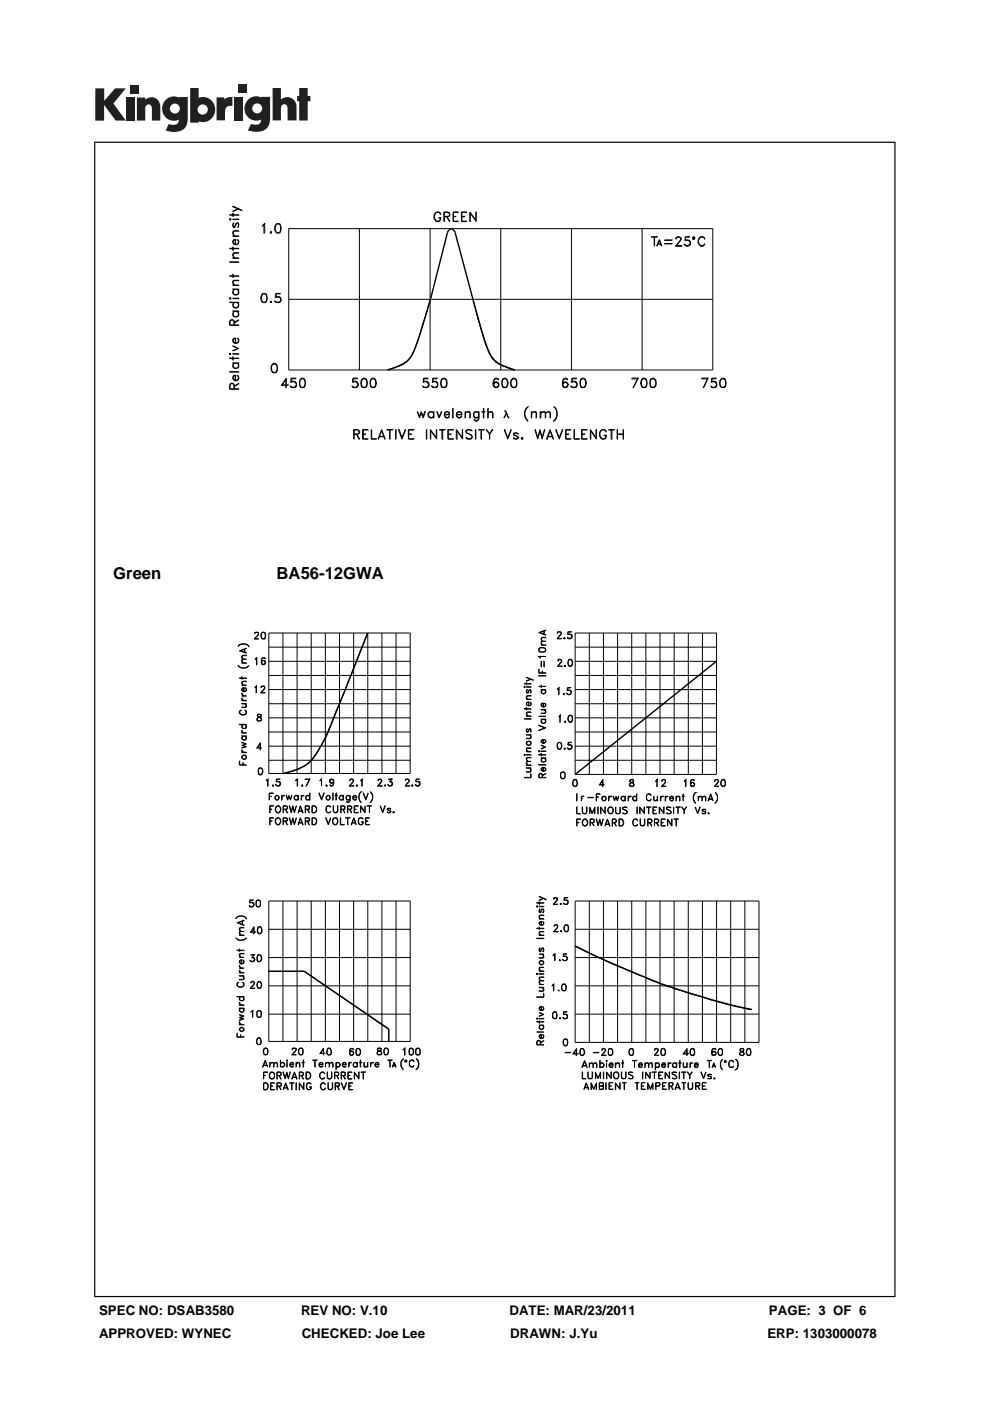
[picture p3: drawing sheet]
<svg xmlns="http://www.w3.org/2000/svg" width="210mm" height="297mm" viewBox="0 0 210 297" stroke-linecap="round" stroke-linejoin="round" font-family="sans-serif">
<defs><g id="words">
<g font-size="3.5">
<text x="24" y="122.7">Green</text>
<text x="58.7" y="122.7">BA56-12GWA</text>
</g>
<g font-size="2.8">
<text x="21" y="278.7">SPEC NO: DSAB3580</text>
<text x="63.8" y="278.7">REV NO: V.10</text>
<text x="108.1" y="278.7">DATE: MAR/23/2011</text>
<text x="163.1" y="278.7">PAGE: 3 OF 6</text>
<text x="21" y="283.6">APPROVED: WYNEC</text>
<text x="64" y="283.6">CHECKED: Joe Lee</text>
<text x="108.2" y="283.6">DRAWN: J.Yu</text>
<text x="162.8" y="283.6">ERP: 1303000078</text>
</g>
</g></defs>
<g fill="#231f20">
<path d="M20.2 18.7h1.9v2.7l2.3-2.7h2.3l-2.6 3.2 2.6 3.7h-2.2l-2.4-3.3v3.3h-1.9z"/>
<path d="M26.7 20.7h1.8v4.9h-1.8z"/>
<path d="M49.6 20.7h1.8v4.9h-1.8z"/>
<path d="M27.6 18h1.8v1.8h-1.8z"/>
<path d="M50.6 17.9h1.8v1.8h-1.8z"/>
<path d="M29 20.7h1.8v.4a1.9 1.9 0 0 1 2.2-.3 1.9 1.9 0 0 1 1 2v2.8h-1.8v-2.7a.7 .7 0 0 0-.7-.8 .7 .7 0 0 0-.7 .8v2.7h-1.8z"/>
<path d="M45.9 20.6h1.7v.5a2.02 2.02 0 0 1 1.7-.5v1.9h-.2a1.12 1.12 0 0 0-1.4 1.3v1.7h-1.8z"/>
<path d="M57.8 18.7h1.8v2.4a1.98 1.98 0 0 1 2.2-.3 1.98 1.98 0 0 1 1.1 2v2.7h-1.9v-2.6a.7 .7 0 0 0-.7-.8 .7 .7 0 0 0-.7 .8v2.6h-1.8z"/>
<path d="M63.5 18.7h1.8v1.6h.5v1.1h-.5v4.1h-1.8v-4.1h-.5v-1.1h.5z"/>
<path d="M40.3 18.7v7.3h1.8v-.3a2.63 2.63 0 0 0 3.5-2.5 2.63 2.63 0 0 0-3.5-2.5v-2zM41.9 23.2a1.1 1.1 0 0 1 2.2 0 1.1 1.1 0 0 1-2.2 0z"/>
<path d="M35.3 21a2.56 2.56 0 0 0-.6 3.3 2.56 2.56 0 0 0 3.2 1.1 1.09 1.09 0 0 1-1.5 1.1l-.6-.2-.7 1.4a5.3 5.3 0 0 0 3.8-.2 2.69 2.69 0 0 0 .9-2.4v-4.5h-1.8v.1l-.8-.2a2.44 2.44 0 0 0-1.9 .5zM36 23a1.06 1.06 0 0 1 2.1 0 1.06 1.06 0 0 1-2.1 0z"/>
<path d="M52.8 21a2.56 2.56 0 0 0-.6 3.3 2.56 2.56 0 0 0 3.2 1 1.09 1.09 0 0 1-1.5 1.1l-.7-.1-.6 1.4a5.3 5.3 0 0 0 3.7-.3 2.69 2.69 0 0 0 1-2.3v-4.6h-1.8v.2l-.9-.3a2.44 2.44 0 0 0-1.8 .6zM53.5 23a1.06 1.06 0 0 1 2.1 0 1.06 1.06 0 0 1-2.1 0z"/>
</g>
<g fill="#000">
<path d="M64.5 205.9l18 12.3-.2 .1-17.8-12.3z"/>
<path d="M20 30v245h169.9v-245zM20.2 30.3h169.5v244.5h-169.5z"/>
</g>
<g fill="none" stroke="#000" stroke-width=".21">
<path d="M48.7 58.5l1.9 .1zM48.7 55.5l1.9 .1zM48.7 52.6l1.9 .1zM48.7 46.5l.2-.1 .1 .2h-.2zM48.7 45.5l1.9 .1zM48.8 46.5l.1 .1zM49.4 58.2l.1 .6zM49.4 54.7l1.2 .1zM49.4 50l1.2 .1zM49.4 52.4l.1 .7zM49.4 46.5l1.2 .1zM49.4 45.2l.1 .7z"/>
<path d="M49.4 43.7l1.9 1-1.9-.9zM49.5 59.5l1.1-.1-1.1 .2a.64 .64 0 0 0 .2 .8 .65 .65 0 0 1-.2-.9zM49.5 53.7l1.1-.1-.9 .1-.2 .1v.4l.2 .5a.77 .77 0 0 1-.2-1zM49.5 49l1.1-.1-1.1 .2v.4l.2 .5a.77 .77 0 0 1-.2-1zM49.5 48.1h.3M49.5 51l.4-.1v.9a.51 .51 0 0 1-.4-.3 .51 .51 0 0 1 0-.5zM49.5 47.3v.9M49.9 51.8a.51 .51 0 0 0 .6-.3 .51 .51 0 0 0-.2-.6l.1-.1a.61 .61 0 0 1 .1 .9 .61 .61 0 0 1-.9 0 .61 .61 0 0 1 .1-.9h.3v1M50.1 47.4h.5M50.2 47.3l-.6 .9a.6 .6 0 0 1 0-1l-.1 .2M50.5 47.3v.9M50.5 44.3l-1.1 .6 1.2-.6"/>
<path d="M50.6 48.1l-.2 .1a.6 .6 0 0 0 0-1h-.1a1.03 1.03 0 0 0-.6 1M55.6 47.8l.5-.4v2h-.1v-1.8zM57.4 49.1l.2 .2-.1 .1-.2-.1zM57.4 49.3h.1zM58.6 49.3h.8M58.6 47.5a.64 .64 0 0 1 .9 .3 1.83 1.83 0 0 1-.1 1.5 .81 .81 0 0 1-1-.1 .81 .81 0 0 1-.1-1zM58.6 47.6h.8M58.7 47.5a1.42 1.42 0 0 0 0 1.8M59.3 47.5a1.79 1.79 0 0 1 0 1.8M61.2 48.5h90v29.9h-90zM76.2 48.5v29.9M91.2 48.5v29.9"/>
<path d="M92.5 45l.6-.1 .4 .6-.3-.4-.6-.1a.99 .99 0 0 0-.5 1.1 .99 .99 0 0 0 1 .8l.3-.4v-.3l-.3-.1h.4v.4l-.4 .5a1.06 1.06 0 0 1-1.1-.8 1.06 1.06 0 0 1 .5-1.2zM94.2 45.9l1-.1 .1-.4-.4-.4h-.7v2v-2.1h.7a.51 .51 0 0 1 .5 .6 .51 .51 0 0 1-.5 .5h-.7M94.7 46l.7 1-.6-1M96.1 44.9h1.1l-1 .1v1.9l1 .1h-1.1zM96.2 45.9l.5 .1h-.5M97.9 44.9h1.1l-1 .1v1.9l1 .1h-1.1zM98 45.9l.6 .1h-.6M99.7 44.9l1.2 1.7 .1-1.7v2.1l-1.3-1.8v1.8zM106.2 48.5v29.9M121.2 48.5v29.9M136.2 48.5v29.9M138.2 50.2l1.2 .1z"/>
<path d="M138.8 50.3v1.8v-1.8M139.4 51.8h.8M139.5 51.7h.6M139.9 50.8l.5 1.3-.5-1.1-.6 1.1zM141 50.9l1.6 .1zM141 51.6l1.6 .1zM143.3 52.1h1.3v.1h-1.4l.9-1a.55 .55 0 0 0 0-.9l-.6 .1-.2 .3a.59 .59 0 0 1 .7-.5 .59 .59 0 0 1 .5 .6l-1.2 1.4M145.3 51.9l.2 .2M146 51a.62 .62 0 0 1 .4 .5 .62 .62 0 0 1-.4 .6M146.4 51.3a.85 .85 0 0 0-1.1-.3l.1-.8h.9l-.9 .1v.7a.71 .71 0 0 1 1 .2 .71 .71 0 0 1-.3 1 .71 .71 0 0 1-1-.4h.2a.63 .63 0 0 0 1.1-.1M147 50.3h.3v.4h-.3zM147 50.4h.3v.2h-.3z"/>
<path d="M148.3 50.4l.4-.2h.4l.4 .5-.4-.4a.73 .73 0 0 0-.9 .7v.5l.3 .5 .6 .1 .4-.4-.4 .5h-.4l-.5-.5a1.18 1.18 0 0 1 .1-1.3zM48.7 75l.2-.1 .1 .2-.2 .1zM48.7 63.2l.2-.1 .1 .2-.2 .1zM48.7 78.8l1.9 .1zM48.7 75.9l1.9 .1zM48.7 64.1l1.9 .1zM48.8 75l.1 .1zM48.8 63.2l.1 .1zM49.4 65.9l1.2 .1zM49.4 76.9l1.2 .1zM49.4 75.7l.1 .7zM49.4 75l1.2 .1z"/>
<path d="M49.4 73.3l1.2 .6-1.2 .5 1.1-.5zM49.4 63.2l1.2 .1zM49.4 61.3l1.2 .1zM49.4 60.4l1.2 .1zM49.5 77.2l.1-.2-.1 .4a.56 .56 0 0 0 .5 .7 .56 .56 0 0 0 .6-.7l-.2-.4 .3 .7a.68 .68 0 0 1-.7 .4 .68 .68 0 0 1-.6-.4zM49.5 64.3l.1-.1-.1 .4a.55 .55 0 0 0 .5 .6 .55 .55 0 0 0 .6-.6l-.2-.4 .2 .6a.63 .63 0 0 1-.6 .5 .63 .63 0 0 1-.6-.5zM49.5 79.7h.4v.9a.51 .51 0 0 1-.4-.3 .51 .51 0 0 1 0-.6zM49.5 71.9l.4-.1v.9l-.4-.3zM49.6 66a.78 .78 0 0 0 0 1l.3 .1a.53 .53 0 0 0 .5-.1 .53 .53 0 0 0 .2-.6l-.2-.4 .3 .7a.67 .67 0 0 1-.7 .5 .67 .67 0 0 1-.6-.5zM49.6 61.4a.78 .78 0 0 0 0 1l.3 .1a.53 .53 0 0 0 .5-.2 .53 .53 0 0 0 .2-.5l-.2-.4 .3 .7a.67 .67 0 0 1-.7 .5 .67 .67 0 0 1-.6-.5zM49.7 68.3l.9-.5-.9 .7M49.7 68.9l-.1-.9-.2-.2-.5 .1-.2 .3v.8h1.9l-1.8-.1 .1-.9h.6l.1 .9"/>
<path d="M49.9 72.7a.52 .52 0 0 0 .7-.3l-.2-.7a.61 .61 0 0 1 .1 .9 .61 .61 0 0 1-.9 0 .61 .61 0 0 1 .1-.9h.3v1M55.6 64h.8M55.6 62.3a.68 .68 0 0 1 1 .3 1.83 1.83 0 0 1-.2 1.5 .65 .65 0 0 1-.9-.3 1.29 1.29 0 0 1 .1-1.5zM55.6 62.4h.8M55.7 62.3a1.66 1.66 0 0 0 0 1.8M56.3 62.3a1.66 1.66 0 0 1 0 1.8M57.3 64l.2-.1 .1 .2-.2 .1zM57.4 64l.1 .1zM57.8 78.9h.8M57.8 77.2l.5-.2a1.33 1.33 0 0 1 .3 2 .81 .81 0 0 1-1-.2 .81 .81 0 0 1-.1-.9l.1-.4zM57.8 77.3h.8M57.9 77.2a1.29 1.29 0 0 0 0 1.8"/>
<path d="M58.3 63.9l.4 .2M58.4 77.2a1.29 1.29 0 0 1 0 1.8M59.1 63l.3 .1 .1 .3-.1 .5-.3 .2M59.5 63.3a.93 .93 0 0 0-1.2-.2l.2-.9h.9l-.8 .1-.1 .7 .7-.1a.66 .66 0 0 1 .1 1.2l-.4 .1-.6-.2v-.2a.73 .73 0 0 0 1.2-.1M61.2 63.5h90M91.3 63.5l-2.4 7.9-1.3 3.5a4.9 4.9 0 0 1-3.5 2.9l-1.9 .7M100.3 63.8l2.4 8.4 1 2.5a4.8 4.8 0 0 0 3.6 3.1l1.8 .7M49.7 81.9l.9-.6-.9 .6M49.7 82.4l-.2-1.1h-.6l-.2 .5v.7h1.9l-1.8-.1v-.6l.2-.5h.4l.1 .2 .1 .9M49.9 80.6a.51 .51 0 0 0 .6-.3 .51 .51 0 0 0-.2-.6l.1-.1a.65 .65 0 0 1 .1 .9 .65 .65 0 0 1-.9 0 .65 .65 0 0 1 .1-.9h.3v1M59.8 81.6l1.3 .1h-1.4l1-1.5v2l-.1-1.7-.8 1.2M61.6 81.9l.4 .2"/>
<path d="M62.4 80.9a.71 .71 0 0 1 .3 1l-.3 .2M62.8 81.3a.75 .75 0 0 0-1.2-.2l.1-.9h1v.1h-.8l-.2 .6a.73 .73 0 0 1 1.1 .2 .73 .73 0 0 1-.2 1 .73 .73 0 0 1-1-.2 .69 .69 0 0 0 1.2-.2M63.8 82h.7M63.8 80.3a.54 .54 0 0 1 .5-.1 .54 .54 0 0 1 .4 .4 1.83 1.83 0 0 1-.2 1.5 .65 .65 0 0 1-.9-.2 1.83 1.83 0 0 1 .2-1.6zM63.8 80.4h.7M63.9 80.3a1.66 1.66 0 0 0 0 1.8M64.4 80.3a1.66 1.66 0 0 1 0 1.8M74.8 81.9l.2 .2M75.1 92l.9-.1a.48 .48 0 0 0-.2-.7h-.7l-.1 1.9v-2h.8a.6 .6 0 0 1 .5 .7l-.5 .3h-.7M75.5 80.9a.68 .68 0 0 1 0 1.2M75.6 92.1l.5 1h.2l-.6-1M75.9 81.3l-.5-.4-.6 .2 .1-.9h.9v.1h-.9v.6h.8l.3 .5a.73 .73 0 0 1-.5 .8 .73 .73 0 0 1-.8-.3h.1a.67 .67 0 0 0 .9 .1l.2-.3"/>
<path d="M76.9 82h.7M76.9 80.3l.4-.1a1.36 1.36 0 0 1 .3 1.9 .77 .77 0 0 1-1-.2 1.53 1.53 0 0 1 .3-1.6zM76.9 80.4h.7M76.9 91.1h1.2l-1 .1v1.8l1 .1h-1.2zM77 80.3a1.32 1.32 0 0 0 0 1.8M77.1 92l.5 .1h-.5M77.6 80.3a1.66 1.66 0 0 1 0 1.8M78.7 80.3l.4-.1a1.1 1.1 0 0 1 .7 .9 1.1 1.1 0 0 1-.5 1.1l-.6-.1a1.66 1.66 0 0 1 0-1.8zM78.7 82h.8M78.7 80.4h.8M78.7 91.1l.1 1.9 1 .1h-1.1zM78.8 80.3a1.66 1.66 0 0 0 0 1.8"/>
<path d="M79.4 80.3a1.66 1.66 0 0 1 0 1.8M80.4 92.6h1.1M80.4 92.5h1M80.9 91.1l.8 2-.8-1.8-.7 1.8zM82 91.1l1.3 .1zM82.6 91.2v1.9l.1-1.9M83.9 91.1l.1 2zM84.5 91.1h.2l.6 1.7 .7-1.7-.7 2zM86.6 91.1h1.2l-1.1 .1v1.8l1.1 .1h-1.2zM86.7 92l.6 .1h-.6M88.5 87.3l.5 1 .3-1 .5 1 .3-1h.2l-.5 1.3-.5-1.1-.3 1.1zM89.8 81.9l.2 .2"/>
<path d="M90.4 91.1l.1 2zM90.5 80.9l.4 .5-.1 .5-.3 .2M90.9 87.5l.4-.2 .7 .2-.7-.1-.4 .5a.72 .72 0 0 0 .6 .6l.5-.2-.2 .2-.5 .1a.73 .73 0 0 1-.4-1.1zM90.9 81.3l-.5-.4-.6 .2v-.9h1v.1h-.9l-.1 .6a.73 .73 0 0 1 1.1 .2 .73 .73 0 0 1-.2 1 .73 .73 0 0 1-1-.2h.1a.73 .73 0 0 0 .9 .1l.2-.3M91.3 91.1l1.2 1.7 .1-1.7v2l-1.2-1.8-.1 1.8zM91.7 81.9l.3 .2M92 87.3v1.3zM92.5 80.9a.68 .68 0 0 1 0 1.2M92.6 87.3l.5 1.1 .6-1.1-.6 1.3zM92.8 81.3l-.5-.4-.6 .2 .1-.9h.9v.1h-.8l-.1 .6a.72 .72 0 0 1 1 .3 .72 .72 0 0 1-.3 1 .72 .72 0 0 1-1-.3h.2a.67 .67 0 0 0 .9 .1l.2-.3M93.2 91.1l1.2 .1zM93.7 80.3l.4-.1a.92 .92 0 0 1 .7 1.1l-.1 .6a.68 .68 0 0 1-1.1 0 1.83 1.83 0 0 1 .1-1.6z"/>
<path d="M93.7 80.4h.8M93.7 82h.8M93.7 91.2v1.9h.2v-1.9M93.8 80.3a1.66 1.66 0 0 0 0 1.8M94.3 87.9l.1 .4 .3 .2h.3l.3-.3v.1a.64 .64 0 0 1-.9 .2 .64 .64 0 0 1-.1-1 .59 .59 0 0 1 1-.1v.5h-1M94.4 80.3a1.32 1.32 0 0 1 0 1.8M94.5 87.4h.7l.1 .5h-1zM95 91.1h1.2l-1.1 .1v1.8l1.1 .1h-1.2zM95.1 92l.6 .1h-.6M96 86.6l.1 2zM96.8 91.1l1.2 1.7 .1-1.7v2l-1.2-1.8v1.8h-.1zM96.9 87.9v.4l.4 .2h.2l.4-.3 .1 .1a.64 .64 0 0 1-1 .1 .64 .64 0 0 1 0-.9 .64 .64 0 0 1 1 .1v.3h-1.1"/>
<path d="M96.9 87.5l.4-.1a.47 .47 0 0 1 .6 .5h-1zM98.6 87.3l.1 1.3zM98.7 87.6a.65 .65 0 0 1 1-.2v1.2l-.1-1.2a.64 .64 0 0 0-.9 .2zM98.8 91.3a.99 .99 0 0 1 1.4 0h-.2a.94 .94 0 0 0-1.1 0l.1 .5h.2a.84 .84 0 0 1 .9 1.2 .89 .89 0 0 1-1.3-.2h.2a.67 .67 0 0 0 1.1 0l-.1-.4-.3-.3a.84 .84 0 0 1-.9-.5zM100.6 87.4l.3-.1 .6 .2-.3-.1a.6 .6 0 0 0-.7 .5 .6 .6 0 0 0 .7 .6l.3-.2-.2 .2-.4 .1a.78 .78 0 0 1-.3-1.2zM100.8 91.1l.1 2zM101.5 87.3l.1 1.4-.4 .6h-.4l-.3-.3 .7 .1 .3-.4zM101.5 91.1l1.2 .1zM102 91.2v1.9l.1-1.9M102.2 87.3l.7 .1zM102.5 86.6l.1 2zM103.5 86.6v2z"/>
<path d="M103.5 87.6a.68 .68 0 0 1 1-.2l.1 1.2-.2-1.2a.66 .66 0 0 0-.9 .2zM103.8 92l.6-.9h.2l-.7 .9v1.1l-.1-1.1-.7-.9 .8 .9M104.7 81.7l.2 .3 .3 .1 .4-.1 .1-.3M104.7 81.4l.2-.2a.6 .6 0 0 1 .8 .2M104.9 80.4h.8M105 80.3a1.98 1.98 0 0 0-.2 1.6l.3 .2M105.1 81.1l-.4 .4M105.3 81.1l.4 .2v.2v.4l-.4 .2M105.6 80.3l.1 .2-.4-.3a1.08 1.08 0 0 0-.7 .9 1.08 1.08 0 0 0 .6 1.1l.4-.1a.61 .61 0 0 0 .1-.9 .61 .61 0 0 0-1 .1M106.7 80.3l.3-.1a1.1 1.1 0 0 1 .8 .9 1.1 1.1 0 0 1-.6 1.1l-.5-.1a1.66 1.66 0 0 1 0-1.8zM106.7 80.4h.7M106.7 82h.7"/>
<path d="M106.8 80.3a1.66 1.66 0 0 0 0 1.8M106.8 88.6l.6-1-.5 1M106.9 87.1l.4 .1 .6 1.4M106.9 91.1l.8 1.7 .8-1.7-.8 2zM107.1 87.1l.7 1.4 .2 .1M107.4 80.3a1.66 1.66 0 0 1 0 1.8M108.6 80.4h.8M108.6 82h.8M108.6 80.3l.4-.1a1.36 1.36 0 0 1 .4 1.9 .77 .77 0 0 1-1-.2 1.53 1.53 0 0 1 .2-1.6zM108.7 80.3a1.32 1.32 0 0 0 0 1.8M109 92.1l.8 .4 .2 .3a.61 .61 0 0 1-.6 .3 .61 .61 0 0 1-.5-.3l.2 .2M109 91.9h.8"/>
<path d="M109 92.9l.3 .1 .5-.1M109.1 91.8l-.1 .2 .1 .3M109.3 80.3a1.66 1.66 0 0 1 0 1.8M109.7 91.8l.3 .2a.7 .7 0 0 0-1.1 0l.1 .3 .8 .3M109.7 92.5v.5M110.6 92.9l.2-.1 .1 .2h-.3zM110.7 92.9l.1 .1zM111.5 86.7l.5-.4a2.01 2.01 0 0 0 0 3 2.01 2.01 0 0 1-.5-2.6zM112.7 87.3l.1 1.3zM112.8 87.6a.68 .68 0 0 1 .9-.2l.1 1.2-.2-1.2a.66 .66 0 0 0-.8 .2zM113.5 91.1l.5 1.7 .6-1.7 .4 1.7 .6-1.7-.6 2-.4-1.8-.6 1.8zM114.6 87.3h.1v1.3h-.1z"/>
<path d="M114.7 87.6a.65 .65 0 0 1 1-.2v1.2v-1a.54 .54 0 0 0-1 0zM115.7 87.6a.68 .68 0 0 1 1-.2l.1 1.2-.2-1.2a.66 .66 0 0 0-.9 .2zM116.2 92.6h1.1M116.2 92.5h1M116.7 91.1l.7 2-.7-1.8-.6 1.8h-.2zM117.4 86.3a1.89 1.89 0 0 1 0 3 2.04 2.04 0 0 0 0-3zM117.9 91.1l.7 1.7 .8-1.7-.8 2zM119.4 81.4a.6 .6 0 0 1 .8-.2l.2 .2M119.4 81.7l.1 .3 .4 .1 .3-.1 .2-.3M119.5 80.4h.8M119.6 80.3a1.98 1.98 0 0 0-.1 1.6l.3 .2M119.8 81.1l-.3 .2-.1 .2"/>
<path d="M120 91.1h1.1l-1 .1v1.8l1 .1h-1.1zM120.1 81.1l.2 .2a.6 .6 0 0 1-.2 .8M120.1 92l.5 .1h-.5M120.2 80.3l.2 .2-.5-.3a1.36 1.36 0 0 0-.4 1.9 .64 .64 0 0 0 1-.3 .64 .64 0 0 0-.5-.9l-.6 .4M121.2 81.9l.3 .2M121.7 91.1l.1 1.9 1.1 .1h-1.2zM121.9 80.9a.71 .71 0 0 1 .4 1l-.4 .2M122.3 81.3l-.1-.2a.78 .78 0 0 0-1 0l.1-.9h1v.1h-.9l-.1 .6a.72 .72 0 0 1 1 .3 .72 .72 0 0 1-.2 1 .72 .72 0 0 1-1-.3h.1a.69 .69 0 0 0 1.1-.2M123.3 80.3l.3-.1a1.1 1.1 0 0 1 .8 .9 1.1 1.1 0 0 1-.6 1.1l-.5-.1a1.66 1.66 0 0 1 0-1.8zM123.3 80.4h.7M123.3 82h.7M123.4 80.3a1.66 1.66 0 0 0 0 1.8"/>
<path d="M123.4 91.1h1.1l-1.1 .1v1.8l1.1 .1h-1.1zM123.4 92l.6 .1h-.6M123.9 80.3a1.66 1.66 0 0 1 0 1.8M125.2 91.1l1.2 1.7 .1-1.7v2l-1.2-1.8-.1 1.8zM127.5 91.2a.71 .71 0 0 1 1.1 .4l-.3-.3a.72 .72 0 0 0-1.1 .5l.1 .8 .5 .4a.62 .62 0 0 0 .7-.6l-.4-.1h.5a.73 .73 0 0 1-.7 .8 .73 .73 0 0 1-.7-.7v-.6zM129.1 91.1l1.2 .1zM129.6 91.2v1.9h.2v-1.9M130.9 91.1l.1 2zM131 92.1h1.2M131 92h1.2M132.2 91.1v2zM135.3 80.2l-1 2 1.1-2h-1.4v.1h1.3"/>
<path d="M136.2 80.4h.8M136.2 82h.8M136.2 80.3l.4-.1a1.36 1.36 0 0 1 .4 1.9 .65 .65 0 0 1-.9-.2 1.29 1.29 0 0 1 .1-1.6zM136.3 80.3a1.66 1.66 0 0 0 0 1.8M136.9 80.3a1.66 1.66 0 0 1 0 1.8M138.1 80.3l.3-.1a.92 .92 0 0 1 .8 1.1l-.1 .6a.68 .68 0 0 1-1.2 0 1.83 1.83 0 0 1 .2-1.6zM138.1 80.4h.7M138.1 82h.7M138.2 80.3a1.66 1.66 0 0 0 0 1.8M138.8 80.3a1.32 1.32 0 0 1 0 1.8M150.1 80.2l-.9 2 1-2h-1.4v.1h1.3M150.9 81.9l.2 .2"/>
<path d="M151.6 80.9a.68 .68 0 0 1 0 1.2M152 81.3l-.5-.4-.6 .2v-.9h1v.1h-.9l-.1 .6a.69 .69 0 0 1 1 .2 .69 .69 0 0 1-.1 1 .69 .69 0 0 1-1-.2h.1a.67 .67 0 0 0 .9 .1l.2-.3M153 82h.7M153 80.3l.4-.1a1.36 1.36 0 0 1 .3 1.9 .77 .77 0 0 1-1-.2 1.53 1.53 0 0 1 .3-1.6zM153 80.4h.7M153.1 80.3a1.32 1.32 0 0 0 0 1.8M153.6 80.3a1.32 1.32 0 0 1 0 1.8M50.5 137a1.45 1.45 0 0 1 2.3 .1 1.54 1.54 0 0 0-2.3 0zM50.8 138l1.5-.6-1.3 .6 1.3 .5zM51.3 139.8h1l-.9 .1-.1 .3 .3 .3-.3-.3zM51.3 139l1-.1-.9 .2-.1 .2 .3 .5-.3-.5zM51.9 137.6v.7"/>
<path d="M51.9 137.6v.8M54 135.5l.8-1v-.4l-.2-.1-.5 .1-.1 .2 .1 .1v-.3h.6l.1 .3-.9 1.1h1M54.2 139.6l.3-.2v1.6l-.1-1.4-.3 .2zM55.6 139.6h.6M55.6 135.4h.6M55.6 134.1h.6M55.6 134.1a.45 .45 0 0 1 .7 .2v.6l-.1 .6h-.6a1.02 1.02 0 0 1 0-1.4zM55.7 139.5l-.2 .2v1l.3 .2M55.7 134.1a.99 .99 0 0 0 0 1.4M56.1 139.5l.2 .1-.1-.1a.45 .45 0 0 0-.7 .2l-.1 .7 .2 .5 .3 .1a.51 .51 0 0 0 .4-.5 .51 .51 0 0 0-.2-.5h-.5l-.1 .2M56.1 134.1l.2 .5-.2 .9M57 137.2h30"/>
<path d="M57 134.2h30v29.8h-30zM60 134.2v29.8M63 134.2v29.8M66 134.2v29.8M69 134.2v29.8M72 134.2v29.8M75 134.2v29.8M77.9 134.3l-6.8 16.9a35.1 35.1 0 0 1-4.8 9.8 8.8 8.8 0 0 1-3.9 2.4l-2.4 .7M78 134.2v29.8M81 134.2v29.8M84 134.2v29.8M114.3 134.1l1.5-.5-1.3 .5 1.3 .6z"/>
<path d="M114.3 139.2h1.5h-1.4l.2 .3zM114.3 137.6a1.02 1.02 0 0 1 1.4 0M114.3 138a1.02 1.02 0 0 0 1.4 0M114.3 137.5l.2-.2h.9l.4 .4-.1 .4-.3 .1h-.9a.55 .55 0 0 1-.2-.7zM114.4 137.5v.6M114.8 136.7l1 .1zM114.8 136h1h-.8l-.2 .2 .2 .5-.2-.3zM114.8 135.2l1-.1-.9 .2-.1 .2 .2 .5a.55 .55 0 0 1-.2-.8zM115.4 133.8v.7M115.4 133.7v.9M115.6 137.5v.6M118.1 135.4l1 .1h-1"/>
<path d="M118.2 134h.8a.45 .45 0 0 1-.2 .7l-.7 .8 .6-.8a.45 .45 0 0 0 .2-.7h-.6l-.2 .3zM119.6 135.3l.2-.1v.2l-.1 .1zM119.7 135.3l.1 .1zM120.4 135.2l.2 .2M120.4 133.9l.8 .1h-.7l-.1 .5zM120.4 134.5l.5-.1 .4 .2a.53 .53 0 0 1-.2 .8 .53 .53 0 0 1-.7-.3v.2a.54 .54 0 0 0 .9-.3M120.4 134.5h.7l.2 .3M120.6 139.9h.6M120.6 139.9l.3-.1a.78 .78 0 0 1 .6 .7 .78 .78 0 0 1-.6 .8l-.3-.1-.2-.6zM120.7 139.9l-.2 .5 .2 .8M120.9 134.5l.3 .1 .1 .3-.1 .3-.3 .2M121.1 139.9a1.02 1.02 0 0 1 0 1.3"/>
<path d="M122 137.2h29.9M122 134.2h30v30h-30zM125 134.2v30M128 134.2v30M131 134.2v30M134 134.2v30M137 134.2v30M140 134.2v30M143 134.2v30M146 134.2v30M149 134.2v30M50.5 141.1a1.54 1.54 0 0 0 2.3 0v.1a1.64 1.64 0 0 1-2 .3z"/>
<path d="M50.8 150.9l.4-.4-.4 .4a.65 .65 0 0 0 .9 .7 .65 .65 0 0 0 .2-1.1 .67 .67 0 0 1 .1 1 .67 .67 0 0 1-1 0l-.2-.3zM50.8 153.6l1.5 .1zM50.8 143.7l1.5 .1zM51.3 154.8l.4 .5-.4-.1zM51.3 148l.4 .5-.4-.2zM51.3 147l.4 .6-.4-.3zM51.3 155.3l1 .1zM51.3 149.9h.7l.2-.1-.2-.5a.45 .45 0 0 1 .2 .6zM51.3 149.2l1 .1zM51.3 148.5l1 .1zM51.3 147.6h1M51.3 145.3h1"/>
<path d="M51.3 143.5v.5zM51.3 140.5l1 .1zM51.3 159l.4 .5-.3-.2zM51.3 159.5l1 .1zM51.3 157.4l1 .3-.8 .3 .8 .3-1 .3 .8-.3-.8-.3 .8-.3zM51.3 156l1 .1zM51.3 156.4l.2-.3-.2 .3a.43 .43 0 0 0 .5 .5 .43 .43 0 0 0 .4-.5l-.1-.3a.49 .49 0 0 1 .1 .7 .49 .49 0 0 1-.7 .1l-.2-.3zM51.3 153.8l.2-.1-.2 .3 .3 .4h.5v-.7l.2 .5a.58 .58 0 0 1-1 0zM51.3 144.5l1-.1-.9 .2-.1 .2 .3 .5-.3-.5zM51.4 145.9h.3v.7l-.4-.3zM51.7 146.6l.4-.1v-.7l.2 .3-.2 .5h-.6a.45 .45 0 0 1-.2-.5 .45 .45 0 0 1 .5-.3v.8M54.1 145.7l.3-.3v1.5l-.1-1.4z"/>
<path d="M54.6 152.7l.2 .1M54.7 151.5h.6M54.7 151.4l-.1 .2a.74 .74 0 0 0 .7 .6v.6h-.6l-.1-.2a.72 .72 0 0 1 .7-.6v-.6zM54.7 151.4v.4l.6 .3 .2 .5-.3 .3-.6-.1-.1-.2a.85 .85 0 0 1 .8-.7v-.5M55.2 157.5v1.5v-1.4l-.6 1h.9h-1zM55.3 146.9l.9-1-.3-.5h-.3l-.3 .3 .1 .1 .1-.3h.6v.4l-.9 1h1.1M55.4 152.7l-.2 .1M55.5 140.5l.1 .3 .2 .1 .5-.4M55.5 140.4l.1-.3 .2-.1 .5 .4M55.8 140l-.3 .2v.2M56 140a.48 .48 0 0 1 0 .9M57 140.2h30"/>
<path d="M57 158.2h30M57 155.2h30M57 152.2h30M57 149.2h30M57 146.2h30M57 143.2h30M111.2 159.9l.2 .2h-.2zM111.2 160l.1 .1zM111.2 145.5l.2 .1-.1 .2zM111.2 145.6l.1 .1zM111.2 152.4l1.4 .1zM111.2 150.3h1.4z"/>
<path d="M111.2 144.9l1.4 .1zM111.6 160l1 .1zM111.6 159.3l1 .1zM111.6 156.5l1-.1v-.4l-.2-.1a.45 .45 0 0 1 .2 .6zM111.6 155.8l1 .1zM111.6 151.8l1 .1zM111.6 150l.1 .5zM111.6 148.2l1 .1zM111.6 145.6l1 .1zM111.6 144.7l.1 .5zM111.6 143.6l1.6 .7zM111.6 149.1l.5-.3v.8h.4v-.8a.52 .52 0 0 1-.2 .9 .52 .52 0 0 1-.7-.6z"/>
<path d="M111.7 154.6l.2-.1-.3 .3 .1 .4 .2 .1 .4-.7M111.7 155.1h.4M111.7 146.8h.4M111.7 158.6h.9h-.8a.45 .45 0 0 0 .2 .7l-.4-.3zM111.7 151l.9-.1-.8 .2-.1 .3 .3 .4-.4-.4zM111.7 147.6l.9-.1-.9 .2 .3 .5-.4-.3zM111.7 149.1l.4-.2v.7l-.3-.1zM111.8 154.6v.6M111.8 146.3v.6M111.8 157.3h.8l-.1 .6a.48 .48 0 0 1-.5 0 .48 .48 0 0 1-.3-.4zM112.2 154.6h.4v.6M112.2 146.4h.4"/>
<path d="M112.3 146.3l-.2 .5-.2 .2-.3-.3 .1-.4 .2-.1-.2 .2M112.6 155.1l-.1 .2 .1-.5-.2-.3-.3 .2-.1 .5M112.6 146.8l-.1 .2 .1-.5-.2-.3-.3 .2-.1 .5M112.6 146.3v.6M112.6 144l-1 .4 1-.4M114.3 159.2l.2 .1-.2 .1zM114.3 160l1.5 .1zM114.3 153.7l1.5 .6-1.5 .6 1.2-.6zM114.3 143.2l1.5 .1zM114.3 141.9v.7l1.5 .1h-1.5zM114.3 151.9h1.5M114.3 145.5h1.5"/>
<path d="M114.3 159.2l.1 .1zM114.8 159.7v.6zM114.8 159.2l1 .1zM114.8 158l1 .4-1 .4 .8-.4zM114.8 152.5l1 .1zM114.8 151.2l.8-.1 .1-.2-.3-.4 .4 .4-.1 .3-.3 .1zM114.8 150.4l1 .1zM114.8 146.2l1 .1zM114.8 145.3v.5zM114.8 140.2v1.2zM114.8 152.8l.2-.2-.2 .2 .1 .4 .6 .1 .2-.2-.2-.5 .3 .2v.3l-.6 .3-.4-.2zM114.8 146.5l.2-.2-.2 .2a.43 .43 0 0 0 .5 .6 .43 .43 0 0 0 .4-.6l-.2-.2 .3 .2v.3l-.4 .3-.4-.1-.2-.2z"/>
<path d="M114.9 149.2h.3v.6l-.4-.2zM115 142.2v.4M115 156.9h.2v.6l-.4-.2zM115.2 157.5a.4 .4 0 0 0 .4-.1 .4 .4 0 0 0 0-.4l-.2-.1 .1-.1 .3 .2v.3l-.4 .3-.4-.1-.2-.2v-.3l.2-.2h.3v.7M115.2 149.8a.43 .43 0 0 0 .4-.2 .43 .43 0 0 0 0-.4h-.2h.3l.1 .4-.4 .3-.6-.3v-.4l.5-.1v.7M115.4 140.2v1.2zM118.2 146l.4-.2v1.5l-.1-1.4zM118.3 140.1h.1M118.3 141.2l1 .1h-1.1l.9-1.1-.3-.3h-.2l-.3 .2a.43 .43 0 0 1 .5-.3 .43 .43 0 0 1 .4 .4l-.9 1.1M118.4 158.7h.5M118.4 157.5a.45 .45 0 0 1 .7 .1 .73 .73 0 0 1 .1 .9 .73 .73 0 0 1-.8 .3 1.02 1.02 0 0 1 0-1.3zM118.5 152l.3-.4v1.5l-.1-1.3z"/>
<path d="M118.8 157.5a.99 .99 0 0 1 0 1.3M118.9 157.5h-.5l-.1 .1-.1 .6 .2 .6M119.5 147.1h.2l-.1 .2zM119.6 147.1h.1M119.6 147h.1M119.7 158.7h.1v.2zM119.7 141.1l.1-.1 .1 .2-.1 .1zM119.8 158.7h.1M119.8 158.6h.1M119.8 153l.1-.1 .1 .2h-.2zM119.8 141.1v.1zM119.8 153l.1 .1z"/>
<path d="M120.3 147l.2 .2M120.4 158.6l.3 .2M120.6 141.1h.6M120.7 151.8h.6M120.7 153h.6M120.7 151.7h.6l.2 .6-.2 .8a.75 .75 0 0 1-.9-.5 .75 .75 0 0 1 .3-.9zM120.8 151.7a1.02 1.02 0 0 0 0 1.4M120.9 146.4a.47 .47 0 0 1 .2 .4 .47 .47 0 0 1-.2 .4M121 158l.2 .1a.55 .55 0 0 1-.2 .7M121.1 146.6a.6 .6 0 0 0-.8-.1l.1-.7h.6l-.6 .1v.5h.6a.52 .52 0 0 1 .2 .6 .52 .52 0 0 1-.6 .3l-.4-.3 .2 .1a.52 .52 0 0 0 .7-.1M121.2 151.7l.2 .3v.8l-.2 .3M121.3 158.2l-.2-.2h-.7l.1-.6h.7l-.6 .1-.1 .5 .4-.1 .4 .2a.53 .53 0 0 1-.2 .7 .53 .53 0 0 1-.8-.2l.6 .2 .4-.3"/>
<path d="M122 140.2h29.9M122 158.2h29.9M122 155.2h29.9M122 152.2h29.9M122 149.2h29.9M122 146.2h29.9M122 143.2h29.9M50.8 162.2v-.9v.9h1.5M51.5 162.2v-.5l.1 .5M54.9 164.1h.6M54.9 162.9a.52 .52 0 0 1 .8 .1 .82 .82 0 0 1-.5 1.3l-.3-.1-.2-.6zM54.9 163h.6"/>
<path d="M55 162.9l-.2 .6 .2 .7M55.4 162.9a1.02 1.02 0 0 1 0 1.3M56.6 165.3l.3-.1v1.5l-.1-1.4-.3 .2zM57 161.2h30M57.1 168.2l.9-.1h-.9v1.5M57.1 168.9h.5M57.2 173.4h.8l-.7 .1v1.4zM57.2 170.8h.8l-.7 .1v1.4zM57.3 174l.4 .1h-.4M57.3 171.6h.4M57.8 166.5l.2-.1v.3zM57.9 166.5l.1 .1z"/>
<path d="M58.5 171.2l.3-.4a.76 .76 0 0 1 .8 .8 .76 .76 0 0 1-.8 .7 .89 .89 0 0 1-.3-1.1zM58.5 173.5l.3-.1a.76 .76 0 0 1 .8 .7 .76 .76 0 0 1-.8 .8 .97 .97 0 0 1-.3-1.4zM58.5 166.4l.3 .2M58.7 173.5a.48 .48 0 0 1 .5 0 .48 .48 0 0 1 .3 .5v.3a.55 .55 0 0 1-.6 .5l-.2-.1a.78 .78 0 0 1 0-1.2zM58.7 171a.45 .45 0 0 1 .7 .2 .62 .62 0 0 1 .1 .7 .62 .62 0 0 1-.8 .3 .78 .78 0 0 1 0-1.2zM59.1 165.8h.3v.6l-.3 .2M59.4 166l-.1-.2h-.8l.1-.6h.8h-.7l-.1 .6 .3-.1a.48 .48 0 0 1 .6 .6l-.2 .3-.2 .1-.5-.1-.1-.3a.45 .45 0 0 0 .5 .3 .45 .45 0 0 0 .4-.3M59.7 168.6l.1 1zM60 168.7l.3-.1-.5 .5zM60.1 174.1l.8-.1 .1-.4-.4-.2h-.5v1.5M60.1 173.5l.8 .1-.1 .4h-.7M60.1 170.9l.8 .2-.1 .4-.7 .1h.7l.2-.3-.2-.4-.7-.1v1.5"/>
<path d="M60.5 174.1l.5 .8-.4-.8M60.5 171.6l.5 .7-.4-.7M60.7 168.6l.3 .8 .3-.8 .3 .8 .3-.8-.3 1-.3-.7-.3 .7zM61.3 173.4l.5 1.2 .3-1.2 .3 1.2 .5-1.2-.5 1.5-.3-1.4-.3 1.4zM61.3 170.8l.5 1.3 .3-1.3 .3 1.3 .5-1.3-.5 1.5-.3-1.2-.3 1.2zM62.4 168.9l.3-.3h.3l.2 .3-.2-.2a.43 .43 0 0 0-.6 .4 .43 .43 0 0 0 .6 .5l.2-.2-.2 .2h-.3l-.3-.4zM62.7 165.4l.4-.2v1.5l-.1-1.4zM63.2 168.6l.1 1zM63.3 174.5h.9M63.3 172h.9M63.4 171.9h.7M63.7 173.4l.6 1.5-.6-1.4-.5 1.4z"/>
<path d="M63.7 170.8l.6 1.5-.6-1.2-.5 1.2zM63.9 168.6l.1 1zM64 166.5l.1-.1 .1 .2-.2 .1zM64 168.9l.5-.3-.5 .3v.2zM64 166.5l.1 .1zM64.7 170.8h.6l.4 .3-.1 .5h-.8l.8-.1v-.5l-.8-.1v1.4zM64.8 174h.8v-.5h-.8l-.1 1.4v-1.5l.9 .1v.5l-.8 .1M64.9 168.8l.2-.2 .6 .3-.4-.2-.3 .1v.7l.3 .1 .4-.2-.6 .2-.2-.1zM65.2 174.1l.5 .8-.5-.8M65.2 171.6l.5 .7-.5-.7M65.7 165.2l-.8 1.5 .8-1.5h-1h1M65.7 168.1v1.5z"/>
<path d="M66.2 173.4l.8 .1a1.02 1.02 0 0 1-.1 1.3l-.7 .1zM66.2 170.8h.5a.82 .82 0 0 1 .5 .8 .82 .82 0 0 1-.5 .7h-.5zM66.3 173.5a.71 .71 0 0 1 .8 .4 .71 .71 0 0 1-.4 .9h-.4zM66.3 170.9h.4a.71 .71 0 0 1 .4 .9 .71 .71 0 0 1-.8 .5zM67.6 168.1l.6 1.3 .6-1.3-.6 1.5zM67.9 165.4l.3-.2v1.5v-1.4zM69 173.4l.6 1.2 .5-1.2-.5 1.5zM69.1 166.5l.2-.1 .1 .2-.2 .1zM69.2 166.5l.1 .1zM69.4 170.9a.48 .48 0 0 1 .7 .3 .54 .54 0 0 0-.9 0v.8a.54 .54 0 0 0 .9 0 .53 .53 0 0 1-.6 .3 .53 .53 0 0 1-.4-.5l.1-.7zM70 165.5l.3-.3 .4 .3M70 165.8l.3 .2 .4-.2"/>
<path d="M70.1 166.5h.5M70.2 165.2l-.2 .4 .2 .4M70.5 165.2a.94 .94 0 0 1 0 1.4M70.6 168.1l.1 1.5zM70.7 173.5l.3-.1 .5 .1a.95 .95 0 0 1-.3 1.4l-.4-.1-.2-.3zM70.7 170.8v1.1l.4 .4 .4-.1 .2-1.4v1.1l-.2 .4a.55 .55 0 0 1-.8-.4zM70.7 165.8l-.3 .3-.3-.1-.2-.3 .1-.4 .4-.1a.83 .83 0 0 1 .4 .8 .83 .83 0 0 1-.6 .7l-.2-.3 .1 .2M70.7 165.7l-.2 .3M70.8 173.5h.3a.7 .7 0 0 1 .5 .6 .7 .7 0 0 1-.5 .7 .72 .72 0 0 1-.5-.6 .72 .72 0 0 1 .2-.7zM71.1 168.6l.5 .1zM71.2 168.1l.1 1.5zM72.2 173.4l.1 1.4 .7 .1h-.8z"/>
<path d="M72.3 170.8h.6l.3 .3-.2 .5h-.7h.6l.2-.3-.1-.3-.7-.1v1.5zM72.7 171.6l.5 .8-.4-.8M72.8 168.6l.1 1zM73.3 173.4l.9 .1zM73.5 168.7l.5-.1 .2 .3-.2-.2a.43 .43 0 0 0-.6 .4 .43 .43 0 0 0 .6 .5l.2-.2-.2 .2h-.3l-.3-.4zM73.7 173.5v1.4l.1-1.4M73.7 170.8h.5l.4 .3-.1 .5h-.7l.7-.1v-.2v-.3l-.7-.1v1.5zM74.1 166.6l1 .1h-1.1l.9-.9v-.5l-.2-.1-.6 .2 .3-.2h.3l.3 .4-.9 1.1M74.1 171.6l.5 .8-.4-.8M74.2 168.6l.1 1.1-.3 .5h-.3l-.3-.3 .5 .2 .3-.4zM74.6 174.5h.9M74.9 169.1v.3l.2 .2 .6-.2-.3 .2h-.3l-.3-.4 .2-.5 .4-.1 .3 .3v.2h-.8"/>
<path d="M75 168.8l.4-.1 .2 .4h-.7zM75.1 173.4l.5 1.5-.5-1.4-.6 1.4zM75.1 170.9l.9-.1h-.9v1.6h.9l-.9-.1M75.1 171.6h.5M75.6 166.5l.1-.1v.3zM75.6 166.5l.1 .1zM76.1 173.5l.3-.1 .6 .1v.2l-.3-.2h-.5l-.1 1a.47 .47 0 0 0 .5 .3 .47 .47 0 0 0 .4-.5l-.3-.1h.3v.4a.55 .55 0 0 1-.6 .3 .55 .55 0 0 1-.4-.6zM76.4 168l.3-.1a1.53 1.53 0 0 0 0 2.3 1.45 1.45 0 0 1-.3-2.2zM76.5 165.4l.3-.2v1.5l-.1-1.4zM77 168.1l.6 1.3 .5-1.3-.5 1.5zM77.4 170.8v1.6l-.9-1.3M77.4 172.1l-.9-1.3v1.6"/>
<path d="M77.5 173.4h.9l-.8 .1v1.3l.8 .1h-.9zM77.6 174l.4 .1h-.4M77.8 170.8l1 .1zM78.4 170.9v1.5M78.5 167.9h.1a1.7 1.7 0 0 1 .4 1.6l-.5 .7a1.54 1.54 0 0 0 0-2.3zM80.1 166.6l1 .1h-1l.8-1.1-.2-.4-.6 .2 .3-.2h.3l.3 .4-.9 1.1M80.6 170.8l.6 1.3 .5-1.3-.5 1.6zM81.6 166.5h.1v.2zM81.7 166.5h.1M81.7 166.4h.1M82.2 172.2h.6M82.2 171.5h.6"/>
<path d="M82.2 171.6l.7 .5a.47 .47 0 0 1-.4 .3 .47 .47 0 0 1-.4-.3l.2 .2M82.3 171.4v.3M82.3 166.4l.3 .2M82.8 171.9v.4M82.8 171.4l.1 .2a.47 .47 0 0 0-.4-.3 .47 .47 0 0 0-.4 .3l.7 .4M82.9 165.8a.48 .48 0 0 1 0 .8M83.1 165.2l-.5 .6h.5l.1 .3M83.1 165.2h-.7h.8l-.5 .6h.4l.2 .4-.2 .4-.5 .1-.3-.4a.44 .44 0 0 0 .5 .3 .44 .44 0 0 0 .4-.3M83.4 172.1l.2 .1-.1 .2-.1-.1zM83.4 172.2l.1 .1zM86 166.6l.9 .1h-1l.8-1.1-.2-.4-.3 .1-.2 .2 .1-.3a.47 .47 0 0 1 .7 .4l-.8 1.1M87.4 166.4l.2 .1-.1 .2-.2-.1z"/>
<path d="M87.4 166.5l.1 .1zM88.2 166.4l.1 .2M88.8 165.8a.47 .47 0 0 1 .2 .4 .47 .47 0 0 1-.2 .4M89 166l-.1-.2h-.7l.1-.6h.6h-.6v.6l.6-.1a.52 .52 0 0 1 .2 .7 .52 .52 0 0 1-.6 .3l-.4-.4 .6 .3 .3-.3M111.2 164.8h1.4v-.7v.8zM111.6 163.6h1l-.2-.7 .2 .3v.4l-.2 .1zM111.6 162.8l1 .1zM111.6 162.2l1 .1zM111.7 161.4h.9l-.8 .1-.1 .4 .3 .3-.4-.3zM111.7 160.7l.9-.1-.8 .2-.1 .2 .3 .4-.4-.4zM114.3 162.1l1.5 .1zM114.3 164.1l.2-.1 .4 .1 .1 .7-.1-.7h-.4l-.2 .2v.5l1.5 .1h-1.5z"/>
<path d="M114.8 160.7l1 .1zM114.8 161l.2-.2-.2 .2 .1 .4 .6 .1 .2-.2-.2-.5 .3 .2v.3l-.6 .3-.4-.2zM115 164.4l.8-.4-.8 .5M115 162.8h.2v.7l-.4-.3zM115.2 163.5a.4 .4 0 0 0 .4-.2 .4 .4 0 0 0 0-.4l-.2-.1 .1-.1 .3 .3v.2l-.4 .4-.4-.1-.2-.3v-.2l.2-.3h.3v.8M119.1 163.8h.6M119.1 165h.6M119.1 163.7a.55 .55 0 0 1 .7 .2v.9l-.1 .3-.4 .1-.4-.4v-.9zM119.2 163.7a.99 .99 0 0 0 0 1.4M119.6 163.7a.99 .99 0 0 1 0 1.4M121.7 165.3l.3-.1a.93 .93 0 0 1 .4 1.3 .47 .47 0 0 1-.4 .3 .47 .47 0 0 1-.5-.3 1.15 1.15 0 0 1 .2-1.2zM121.7 165.4h.6"/>
<path d="M121.7 166.6h.6M121.8 165.3a1.02 1.02 0 0 0 0 1.4M122 161.2h29.9M122.2 165.3l.2 .6-.2 .8M122.3 171.1l.1 1.4h.7h-.8zM122.3 173.6h.8l-.7 .1v1.4zM122.3 168.3l.1 1.5zM122.4 174.4l.4 .1h-.4M123.3 168.9l.5-.1h-.5v1M123.3 169.3h.4M123.5 171.1l.1 1 .3 .4 .4-.1 .2-1.3v1l-.3 .4h-.5l-.1-.1zM123.7 173.9l.2-.3a.73 .73 0 0 1 .8 .9 .73 .73 0 0 1-1 .5 .94 .94 0 0 1 0-1.1z"/>
<path d="M123.8 173.8a.62 .62 0 0 1 .8 .6 .62 .62 0 0 1-.8 .6 .78 .78 0 0 1 0-1.2zM124.7 169.1h1.2zM125.1 171.4l.5 1.1 .5-1.1 .1 1.1v-1.4l-.6 1.3-.5-1.3v1.4M125.2 174.5l.7-.1 .1-.6-.8-.2v1.5M125.2 173.7h.5l.3 .3-.1 .3-.7 .1M125.6 174.5l.4 .6M126.4 168.3h.9l-.8 .1v1.4zM126.4 173.6l.5 1.4 .3-1.4 .3 1.4 .5-1.4-.5 1.5-.3-1.2-.3 1.2zM126.5 169l.5 .1h-.5M126.8 171.1l.1 1.4zM127.2 166.3l.9 .1h-1l.8-1.2v1.6l-.1-1.3-.6 .9M127.4 171.1l.9 1.3 .1-1.3v1.4l-.9-1.2-.1 1.2z"/>
<path d="M127.8 169h.7v.6l-.3 .1a.47 .47 0 0 1-.4-.2 .47 .47 0 0 1 0-.5zM128.4 174.8h.8M128.5 174.7h.7M128.8 173.6l.6 1.5-.6-1.2-.5 1.2zM129.1 168.8l.1 1zM129.1 171.3l.2-.2a.72 .72 0 0 1 .8 .9l-.4 .5h-.5a.89 .89 0 0 1-.1-1.2zM129.2 169l.5-.2-.5 .4zM129.2 171.2h.5a.76 .76 0 0 1 .3 .8 .76 .76 0 0 1-.6 .5 .82 .82 0 0 1-.2-1.3zM129.9 174.4h.5a.35 .35 0 0 0 .3-.4 .35 .35 0 0 0-.3-.3h-.5l-.1 1.4v-1.5h.6l.3 .2v.5l-.3 .2h-.5M130 168.8l.3 .8 .4-.8 .2 .8 .4-.8-.4 1-.2-.8-.4 .8zM130.3 174.5l.5 .6-.5-.6M130.6 171.1v1l.2 .3 .2 .1 .4-.1 .1-1.3v1.3l-.1 .1h-.6l-.2-.1z"/>
<path d="M131.3 173.6l.7 .1a.99 .99 0 0 1 0 1.4h-.7zM131.4 173.7a.71 .71 0 0 1 .8 .5 .71 .71 0 0 1-.4 .9h-.4zM131.8 169l.3-.2 .4 .2-.2-.1a.43 .43 0 0 0-.5 .4 .43 .43 0 0 0 .5 .4l.2-.1a.48 .48 0 0 1-.7 .1 .48 .48 0 0 1 0-.7zM132 171.3a.83 .83 0 0 1 1 0l-.8-.1v.4a.73 .73 0 0 1 .8 .8l-.8 .1-.2-.1 .5 .1 .5-.1-.1-.5-.8-.3zM132.5 168.8l.1 1zM133.2 168.8l.1 1zM133.4 169l.5-.2-.4 .2-.2 .2zM133.6 166.6l.2 .1M133.6 165.4h.7M133.6 165.3v.4l.7 .4 .1 .4-.3 .2-.5-.2a.72 .72 0 0 1 .7-.7l.1-.3a.48 .48 0 0 0-.8-.2zM133.7 165.3l-.1 .4 .3 .1a.5 .5 0 0 1 .6 .7 .5 .5 0 0 1-.9 .2l-.1-.2a.88 .88 0 0 1 .8-.7v-.5M134.2 169l.3-.2 .5 .2-.3-.1a.43 .43 0 0 0-.5 .4 .43 .43 0 0 0 .5 .4l.3-.1-.3 .2h-.2l-.3-.2z"/>
<path d="M134.3 173.9a.52 .52 0 0 1 .8-.2l.2 .3-.5-.3a.74 .74 0 0 0-.6 .6 .74 .74 0 0 0 .4 .8l.6-.1 .1-.2-.4 .3-.6-.1zM134.4 166.6l-.2 .1M135 168.3l.1 1.5zM135.1 171.1l.1 1.4zM135.7 171.1l.9 1.3 .1-1.3v1.4l-.9-1.2-.1 1.2zM135.8 173.6v1.1l.1 .3 .3 .1 .4-.1 .2-1.4-.1 1.4-.3 .1-.6-.1zM137.1 171.1l.9 .1zM137.3 168.4l.2-.1a.48 .48 0 0 1 .6 .3l-.5-.2a.71 .71 0 0 0-.5 .7 .71 .71 0 0 0 .5 .6l.5-.2-.3 .3h-.3l-.4-.3v-.9zM137.5 174.4h.5a.35 .35 0 0 0 .2-.4 .35 .35 0 0 0-.2-.3h-.5l-.1 1.4v-1.5h.6l.2 .2v.5l-.2 .2h-.5M137.5 171.2v1.3l.1-1.3M137.8 174.5l.5 .6-.4-.6M138.6 171.8h.4h-.4"/>
<path d="M138.6 168.8l.2 .8 .3 .1 .3-.2-.2 .2h-.5zM138.8 174.5l.8-.1 .1-.3v-.3l-.9-.2v1.5M138.8 173.7h.5l.4 .3-.1 .3-.8 .1M139.1 165.6l.3-.4v1.6l-.1-1.4zM139.2 174.5l.5 .6-.4-.6M139.3 172.5h-.8v-1.4h.8l-.7 .1v1.3M139.4 168.8l.1 1zM139.8 171.1l1 1.3v-1.3v1.4l-.9-1.2-.1 1.2zM140.1 168.8l.1 1zM140.2 169l.6-.2-.5 .2-.1 .2zM140.2 173.7l.9-.1h-.9v1.5h.9h-.9M140.2 174.4l.5 .1h-.5"/>
<path d="M140.3 166.7l1 .1h-1.1l.9-1v-.4l-.4-.1-.4 .4a.42 .42 0 0 1 .5-.5 .42 .42 0 0 1 .4 .5l-.2 .4-.7 .7M141.1 168.8l.1 1zM141.3 169l.4-.2-.5 .4zM141.3 171.3l.4-.2 .7 .2-.9-.1v.4a.85 .85 0 0 1 .9 .8l-.2 .1h-.7l-.2-.1 .4 .1 .6-.1a.88 .88 0 0 0-.9-.8zM141.6 173.9l.9 1.2v-1.5l-.1 1.4-.8-1.4v1.5M142.1 169l.5-.1 .2 .3h-.7zM142.1 169.2v.4l.3 .1h.2l.2-.2 .1 .1-.3 .2h-.2l-.4-.6a.46 .46 0 0 1 .6-.4l.3 .3v.2h-.8M142.9 171.1v1.4M143 173.6l.9 .1zM143.4 168.8l.1 1zM143.4 171.1l.9 .1zM143.4 173.7v1.4l.1-1.4"/>
<path d="M143.5 169.1a.45 .45 0 0 1 .6-.2l.1 .9-.1-.7-.1-.2zM143.8 171.2v1.3M144.6 168.8l.6 .1zM144.9 168.3v1.5M145.1 171.8l.6-.7-.5 .7v.7l-.1-.7-.5-.7 .6 .7M145.2 165.6l.3-.4v1.6l-.1-1.4zM146.5 166.4l.3 .3 .5-.3M146.5 166.2l.3-.3 .5 .3M146.6 165.4h.6M146.7 165.3l-.2 .3v1l.3 .1M146.8 165.9l-.3 .4M146.9 165.9l.4 .4-.1 .3-.3 .1"/>
<path d="M147.1 165.3l.2 .2-.5-.3a.99 .99 0 0 0-.3 1.4l.3 .2 .5-.2a.46 .46 0 0 0-.1-.7 .46 .46 0 0 0-.7 .2M147.4 168.1l.2-.1a1.52 1.52 0 0 0 0 2.3 1.52 1.52 0 0 1-.2-2.2zM147.4 171.1l.6 1.3 .5-1.3-.5 1.4zM148.1 169.1a.55 .55 0 0 1 .8-.2l.1 .9-.2-.8-.3-.1zM148.1 168.8v1M149 169.1a.45 .45 0 0 1 .6-.2l.1 .9-.1-.7-.1-.2zM149 172.4h.6M149 171.7h.6M149 171.8l.6 .3 .1 .2-.1 .2h-.6l-.1-.1 .2 .1M149.1 171.6v.3M149.6 172.1v.4M149.6 171.6l.1 .2-.1-.2h-.6l-.1 .2 .1 .1 .6 .3"/>
<path d="M150.2 172.4l.2 .1h-.2zM150.2 172.4l.1 .1zM150.3 169.4h.8M150.3 169.5h.9M150.7 168.3l.6 1.5-.6-1.3-.5 1.3zM151.5 166.7l.9 .1h-.9M151.6 165.4l.5-.2 .3 .5-.9 1.1 .9-1.1a.43 .43 0 0 0-.5-.4 .43 .43 0 0 0-.4 .4zM151.7 168l.5 .6v1l-.5 .7 .1-.1a1.41 1.41 0 0 0-.1-2.2zM153.1 165.4h.6M153.1 166.6h.6M153.1 165.3h.6a1.09 1.09 0 0 1-.2 1.5l-.5-.2-.1-.3zM153.2 165.3a1.02 1.02 0 0 0 0 1.4"/>
<path d="M153.6 165.3l.2 .3v.9l-.2 .2M50 198.8a1.52 1.52 0 0 0 2.3 0l-.7 .5h-1zM50 194.7a1.46 1.46 0 0 1 2.3 .1l-.7-.5h-1zM50.2 195.6l1.6-.5-1.3 .5 1.3 .6zM50.8 198.2l1 .1zM50.8 197.5h1l-.9 .1-.1 .3 .3 .3-.3-.3zM50.8 196.7l1-.1-.9 .2-.1 .3 .3 .4-.3-.4zM51.3 195.3v.7M51.4 195.2v.9M53 192.1l.1 .1M53.2 197.6l1 .1h-1.1l.8-1.2v1.5l-.1-1.3-.6 1M53.5 191.4l.2 .1 .1 .2-.1 .4-.2 .1"/>
<path d="M53.8 191.6a.64 .64 0 0 0-.8-.1v-.7h.7l-.7 .1v.5h.6l.3 .4a.62 .62 0 0 1-.9 .4l-.1-.2 .1 .2a.58 .58 0 0 0 .8-.3M54.5 192.2h.6M54.5 190.9a.55 .55 0 0 1 .7 .2v.9l-.1 .2-.4 .1-.4-.3v-.9zM54.5 191h.6M54.6 190.9a1.02 1.02 0 0 0 0 1.3M54.7 196.6h.6M54.7 197.8h.6M54.7 196.6l.5-.1a.96 .96 0 0 1 .2 1.3l-.5 .2a1.09 1.09 0 0 1-.2-1.4zM54.8 196.6l-.1 .5 .1 .8M55 190.9a1.02 1.02 0 0 1 0 1.3M55.2 196.6a1.02 1.02 0 0 1 0 1.3M57 197h30"/>
<path d="M57 191h30v29.8h-30zM60 191v29.8M63 191v29.8M66 191v29.8M69 191v29.8M72 191v29.8M75 191v29.8M78 191v29.8M81 191v29.8M84 191v29.8M113.8 192.2l.2-.1 .1 .1-.2 .1zM113.8 198.9l1.6 .1z"/>
<path d="M113.8 196.8l1.6 .1zM113.8 191.4l1.6 .1zM113.9 192.2h.1zM114.3 198.2l1.1 .1zM114.3 196.6l.1 .5zM114.3 194.8l1.1 .1zM114.3 192.2h1.1zM114.3 191.2l.1 .5zM114.3 190l1.6 .8zM114.4 193.3h.3M114.4 197.6l1-.1-.9 .2-.1 .2 .3 .3-.4-.3zM114.4 194.1l1-.1-.9 .1a.45 .45 0 0 0 .2 .7l-.4-.4z"/>
<path d="M114.5 192.7v.7M114.5 195.5h.3v.6l-.4-.2zM114.8 196.1a.39 .39 0 0 0 .4-.2 .39 .39 0 0 0-.1-.4l.3 .1v.3l-.3 .2-.3 .1-.5-.3a.44 .44 0 0 1 .5-.5v.7M114.9 192.8h.4M115 192.7l-.4 .8a.48 .48 0 0 1-.2-.8h.2l-.2 .1M115.2 192.7v.7M115.2 190.5l-.9 .5 1.1-.5M115.3 193.3l-.2 .2a.48 .48 0 0 0 .2-.8h-.4l-.2 .7M117.4 191.7l.8-1-.2-.4h-.4l-.2 .2 .1 .1 .1-.2h.5v.5l-.8 .8h1M117.5 197.5l.9 .1h-1l.8-1v-.4l-.5-.1-.2 .3 .2-.4h.4l.2 .5-.8 1.1M118.8 191.6h.2v.1zM118.9 191.6l.1 .1z"/>
<path d="M118.9 197.4l.2-.1v.3zM119 197.4l.1 .1zM119.6 191.6l.2 .1M119.8 196.1h.6l.2 .6-.2 .8a.75 .75 0 0 1-.8-.4 .75 .75 0 0 1 .2-1zM119.8 196.2h.6M119.8 197.4h.6M119.9 196.1a1.02 1.02 0 0 0 0 1.4M120.2 190.9l.2 .1v.6l-.2 .1M120.3 196.1l.2 .3v.8l-.2 .3M120.4 191.1l-.1-.2h-.7l.1-.6h.7l-.6 .1-.1 .5a.54 .54 0 0 1 .7 .1 .54 .54 0 0 1-.1 .7h-.6l-.1-.2a.45 .45 0 0 0 .4 .2 .45 .45 0 0 0 .4-.3M122 191h39v30h-39zM122 197h39"/>
<path d="M125 191v30M128 191v30M131 191v30M134 191v30M137 191v30M140 191v30M143 191v30M146 191v30M149 191v30M152 191v30M155 191v30M158 191v30"/>
<path d="M50.2 219.1l.1 .7 1.5 .1h-1.6zM50.2 211.3l1.6 .1zM50.2 201.5h1.6zM50.3 208.4l.3-.2-.2 .2a.64 .64 0 0 0 .6 .9 .64 .64 0 0 0 .6-.9l-.2-.2 .4 .4v.3a.88 .88 0 0 1-1.6 0zM50.8 216.6l.1 .4 .3 .2-.4-.2zM50.8 212.5l.4 .6-.4-.2zM50.8 205.7l.4 .5-.4-.2zM50.8 204.7l.4 .6-.4-.3zM50.8 217.2l1 .1zM50.8 215.1l1 .3-.8 .4 .8 .2-1 .4 .7-.4-.7-.2 .7-.4zM50.8 213.7l1 .1zM50.8 213.1h1z"/>
<path d="M50.8 207.6h.7l.2-.1-.2-.5a.45 .45 0 0 1 .2 .6zM50.8 206.9l1 .1zM50.8 206.2l1 .1zM50.8 205.3h1M50.8 203h1M50.8 211.6l.2-.2-.2 .2 .1 .4 .6 .1 .2-.2-.2-.5 .3 .2v.3l-.6 .3-.4-.2zM50.8 201.2v.5zM50.8 202.2l1-.1-.9 .2-.1 .3 .3 .4-.3-.4zM50.9 203.7l.3-.1v.7l-.4-.3zM51 219.8v-.4l.1 .4M51.2 204.3a.44 .44 0 0 0 .5-.5l-.2-.3a.46 .46 0 0 1 .2 .6 .46 .46 0 0 1-.5 .2 .43 .43 0 0 1-.4-.4 .43 .43 0 0 1 .5-.4v.8M53.1 203.7l.2 .1"/>
<path d="M53.1 209.5l1 .1h-1.1l.9-1.1-.2-.4h-.3l-.3 .3 .3-.3h.3l.3 .4-.9 1.1M53.2 214.5l.4-.3v1.5v-1.4zM53.5 203l.5 .2a.53 .53 0 0 1-.2 .7 .53 .53 0 0 1-.8-.2h.1M53.6 203.1l.3 .1 .1 .2-.4 .4M53.9 202.4l-.5 .7 .6 .2M53.9 202.5l-.7-.1h.8l-.5 .7M54 203.6a.52 .52 0 0 1-.9 .1M54.7 215.6h.5M54.7 214.3a.55 .55 0 0 1 .7 .2v.9l-.2 .3h-.5l-.2-.3v-.9zM54.7 214.3h.5M54.7 203.7h.5M54.7 202.5h.5l.3 .5-.2 .7-.5 .2a1.08 1.08 0 0 1-.1-1.4z"/>
<path d="M54.7 202.6h.5M54.7 214.3a.99 .99 0 0 0 0 1.4M54.7 208.1h.2a.78 .78 0 0 1 .6 .7 .78 .78 0 0 1-.6 .8l-.2-.1a1.02 1.02 0 0 1 0-1.4zM54.7 202.5l-.1 .2v1l.1 .1M54.7 208.1l-.1 .6 .1 .8M54.7 209.4h.5M54.7 208.2h.5M55.2 214.3a.99 .99 0 0 1 0 1.4M55.2 202.5a1.02 1.02 0 0 1 0 1.3M55.2 208.1a1.02 1.02 0 0 1 0 1.4M56.9 205.9h7.6M57 203h30"/>
<path d="M57 215h30M57 209h30M82.4 218.2v2.6M113.8 215.9l.2-.1 .1 .2zM113.8 206.5h.3l-.2 .1zM113.8 216.6l1.6 .1zM113.8 211.4h1.5l.1-.8v.8zM113.8 218.8h1.6M113.9 215.9l.1 .1zM113.9 206.5h.1zM114.3 216.4l.1 .5zM114.3 215.9l1.1 .1z"/>
<path d="M114.3 214.7l1.1 .4-1.1 .4 .9-.4zM114.3 210.1h.9l.1-.3-.2-.4 .3 .4v.2l-.3 .2zM114.3 209.3l1.1 .1zM114.3 206.5h1.1zM114.3 205.9h1.1zM114.3 203.1h.8l.2-.3-.2-.5a.55 .55 0 0 1 .2 .8zM114.3 217.4h1.1M114.3 208.7h1.1M114.3 202.3h1.1M114.4 201.6h.3M114.4 208l1-.1-.9 .2-.1 .2 .3 .4-.4-.4zM114.4 207.2l1-.1-1 .3 .3 .5-.4-.3z"/>
<path d="M114.4 205.1h1l-.9 .1-.1 .3 .3 .4-.4-.4zM114.5 201v.7M114.5 219.5l.3-.1v.8l-.4-.4zM114.5 213.6l.3-.1v.7l-.4-.3zM114.8 214.2a.44 .44 0 0 0 .5-.5l-.2-.3a.46 .46 0 0 1 .2 .6 .46 .46 0 0 1-.5 .2 .43 .43 0 0 1-.5-.4 .43 .43 0 0 1 .5-.4v.8M114.9 201.1h.4M115 201l-.4 .8a.47 .47 0 0 1-.3-.4 .47 .47 0 0 1 .3-.4l-.2 .1M115.2 201v.7M115.3 201.6l-.2 .2 .3-.4-.3-.4-.2 .1-.2 .6M117.2 208.8l.3-.1v1.4l-.1-1.4-.3 .3zM117.3 202.5l.4-.3v1.5l-.1-1.4zM117.4 214.7h.6"/>
<path d="M117.4 215.8h.6M117.4 214.6l.3-.1a.93 .93 0 0 1 .4 1.3l-.1 .1a.55 .55 0 0 1-.8-.1v-1zM117.5 214.6a1.02 1.02 0 0 0 0 1.3M117.9 214.6l.2 .2v1l-.2 .1M118.5 209.9l.1 .2-.2-.1zM118.5 210h.1M118.7 215.8l.2 .1-.2 .1zM118.7 203.5l.1 .2h-.1zM118.7 203.6v.1zM118.7 215.8l.1 .1zM119.3 208.7h.6l.1 .2 .1 .6-.1 .4-.3 .2-.5-.2-.1-.4zM119.3 208.7h.6"/>
<path d="M119.3 210h.6M119.4 203.5l.2 .2M119.4 208.7a1.02 1.02 0 0 0 0 1.3M119.5 215.8l.2 .1M119.8 208.7l.2 .2v.9l-.2 .2M120 215.1l.3 .3v.4l-.3 .1M120 202.7a.55 .55 0 0 1 0 1M120.3 203.1l-.4-.4-.5 .1 .1-.6h.7l-.6 .1-.1 .4h.6a.55 .55 0 0 1 0 1h-.6l-.2-.3 .6 .3 .4-.4M120.3 215.4a.58 .58 0 0 0-.8-.2v-.7h.8l-.7 .1-.1 .5a.58 .58 0 0 1 .7 0 .58 .58 0 0 1 .1 .7l-.4 .2-.4-.1-.1-.1h.1a.64 .64 0 0 0 .8-.1M122 200.6l6.1 3 10.4 4.4 4.4 1.6 6.1 1.8a64.3 64.3 0 0 0 9.2 2.4l1.3 .3M122 215h39M122 209h39"/>
<path d="M122 203h39M54.7 220.1l.3-.1a1.03 1.03 0 0 1 .3 1.3l-.5 .2-.4-.4zM54.7 220.1l-.2 .6 .2 .7h.5v-.1l.1-.6-.1-.6M54.7 220.2h.5M55.8 225.8h.8M55.8 225.9h.9M55.9 229.6h.5l.5 .3v.8l-.5 .4h-.5zM55.9 229.6h.5a.74 .74 0 0 1 .5 .7 .74 .74 0 0 1-.5 .7h-.5M55.9 227.4l.9-.1h-.9v1.5M55.9 228h.4M56.1 222.3a.45 .45 0 0 1 .7 .1 1.15 1.15 0 0 1-.2 1.2h-.5a1.02 1.02 0 0 1 0-1.3zM56.1 223.6l-.2-.6 .2-.7h.5l.1 .1 .1 .6-.2 .6"/>
<path d="M56.1 223.5h.5M56.3 224.7l.5 1.6-.5-1.3-.6 1.3zM57.2 225.2l.1 1.1zM57.3 225.6l.3-.4 .4 .1 .1 1-.1-.9-.4-.1zM57.4 229.6h.8h-.8v1.4l.8 .1h-.8zM57.4 227.4l.4-.1 .4 .3v.9l-.4 .3a.81 .81 0 0 1-.7-.6 .81 .81 0 0 1 .3-.8zM57.4 227.4a.64 .64 0 0 1 .8 .6 .64 .64 0 0 1-.8 .6l-.2-.4zM57.4 230.2h.5l-.5 .1M58.3 225.3h.5l.1 1-.2-.9-.2-.1-.4 .3zM58.7 227.3l.9 .1v.2v.4h-.8l.8-.1v-.5h-.8v1.4zM58.8 230.2h.8v-.4l-.8-.2-.1 1.5v-1.5l.9 .1v.5l-.8 .1M59.1 230.3l.5 .8-.4-.8"/>
<path d="M59.1 228l.5 .8-.4-.8M59.5 224.7v1.6M60 227.3l.5 1.2 .3-1.2 .4 1.2 .4-1.2-.4 1.5-.4-1.3-.3 1.3zM60.2 230.7h.8M60.6 229.6l.6 1.5-.6-1.3-.5 1.3zM60.8 224.7l.2 .1-.1 .2zM60.8 225.2l.1 1.1zM60.8 224.8l.1 .1zM61.4 229.6h1zM61.5 225.7a.43 .43 0 0 0 .2 .4 .43 .43 0 0 0 .5 0l.1-.1-.3 .3h-.2l-.4-.5 .1-.3 .3-.3h.2l.2 .1 .1 .4h-.8M61.6 225.5l.4-.2 .2 .1v.3h-.7zM61.8 229.6v1.5l.1-1.5"/>
<path d="M62 222.3h.8l.1 .3-1 1h1h-1l.9-1-.1-.3h-.6l-.2 .2zM62 228.5h.9M62.1 228.4h.7M62.4 227.3l.6 1.5-.6-1.3-.6 1.3zM62.8 225.2l.1 1.1zM62.8 229.6l.1 1.5zM62.9 225.6l.3-.4h.3l.1 .4v.7l-.1-.9-.3-.1zM63.5 229.6l.9 1.2 .1-1.2v1.5l-1-1.3v1.3zM63.5 227.3h.6l.2 .1 .1 .4-.2 .2h-.7h.6a.35 .35 0 0 0 .2-.3 .35 .35 0 0 0-.2-.3h-.6v1.4zM63.5 223.5h.6M63.5 222.3h.6M63.5 222.3a.45 .45 0 0 1 .7 .1l.1 .6-.2 .6h-.6a1.02 1.02 0 0 1 0-1.3z"/>
<path d="M63.6 222.3a.99 .99 0 0 0 0 1.3M63.9 228l.5 .8-.4-.8M64 225.2l.6 .1zM64.1 222.3l.1 .1v1l-.1 .2M64.3 224.7l.1 1.6zM64.9 227.3h.5a.81 .81 0 0 1 .5 .7 .81 .81 0 0 1-.5 .8h-.5zM65 227.4h.4a.71 .71 0 0 1 .4 .8 .71 .71 0 0 1-.8 .5zM65.2 229.6a.48 .48 0 0 1 .8 .3 .54 .54 0 0 0-.9 0v.8a.47 .47 0 0 0 .5 .3 .47 .47 0 0 0 .4-.5l-.3-.1h.3v.4a.55 .55 0 0 1-.6 .3 .55 .55 0 0 1-.4-.6l.1-.7zM66.3 224.7l1 .1zM66.8 224.8v1.5v-1.5M67.7 225.7a.44 .44 0 0 0 .5 .5l.3-.2a.46 .46 0 0 1-.7 .1 .46 .46 0 0 1 0-.7 .46 .46 0 0 1 .7 .2v.1h-.8M67.9 225.4a.35 .35 0 0 1 .3-.1 .35 .35 0 0 1 .3 .4h-.8z"/>
<path d="M67.9 227.6l.3-.3 .5 .1 .2 .2-.2-.2a.64 .64 0 0 0-.9 .6 .64 .64 0 0 0 .9 .6l.2-.1-.4 .3h-.3a.89 .89 0 0 1-.3-1.2zM67.9 223.3l1.1 .1h-1.1l.7-1.2v1.5M68 229.9l.4-.3h.3l.3 .3a.64 .64 0 0 0-.9 .1 .64 .64 0 0 0 .2 .9l.4 .1 .3-.3-.3 .4a.78 .78 0 0 1-.7-1.2zM68.6 222.4l-.7 1M69 225.6l.5-.4 .3 .1 .1 1-.2-.9-.2-.1zM69 225.2v1.1M69.4 227.3v1.1l.2 .3a.55 .55 0 0 0 .8-.3l-.1-1.1-.1 1.2-.2 .2-.4-.1-.2-1.3M69.6 229.6v1.2l.4 .2 .3-.1 .2-.2 .1-1.1-.1 1.2a.55 .55 0 0 1-.8 .2l-.1-.3zM69.6 222.3l.3-.1a1.03 1.03 0 0 1 .3 1.3l-.5 .2-.4-.4zM69.6 222.3l-.2 .6 .1 .6 .1 .1h.5M69.6 222.4h.5M70 222.3a1.02 1.02 0 0 1 0 1.3"/>
<path d="M70.1 225.3h.5l.1 1-.2-.9-.3-.1-.3 .3zM71 227.4h.5l.3 .2v.3l-.8 .1 .8-.1v-.5l-.8-.1v1.5M71.2 230.2h.7v-.5l-.7-.1-.1 1.5v-1.5h.8v.6l-.7 .1M71.2 225.2l.1 1.6zM71.4 228l.4 .8M71.5 230.3l.5 .8-.4-.8M72.3 227.3l.9 .1 .1 .2-.1 .4h-.8l.8-.1v-.5h-.8v1.4zM72.3 229.6l.6 1.2 .6-1.2-.6 1.5zM72.7 225.7v.3l.2 .2 .5-.2-.2 .3-.4-.1-.2-.5 .3-.5a.44 .44 0 0 1 .5 .5h-.7M72.8 228l.5 .8-.4-.8M72.8 225.4l.4-.1 .2 .4h-.7zM73.8 227.3h.8l-.7 .1v1.3l.7 .1h-.8z"/>
<path d="M73.9 228h.4M74 225.2v1.1zM74 229.6h.8h-.8v1.4l.8 .1h-.8zM74 225.5l.5-.3-.5 .5zM74 230.2h.5l-.5 .1M74.2 223.4l.1 .2 .2 .1 .5-.3M74.3 222.4h.6M74.4 222.4l-.2 .1v1l.3 .2M74.5 222.9l-.3 .3 .1-.2 .2-.1 .5 .3M74.7 222.9l.2 .1a.46 .46 0 0 1-.2 .7M74.8 222.4h.2l-.5-.1a1.05 1.05 0 0 0-.2 1.4h.5a.46 .46 0 0 0 .1-.7 .46 .46 0 0 0-.7 0M75.1 225.3l.4-.1 .2 .3-.2-.2-.5 .2 .1 .6 .4 .1 .2-.2-.2 .3-.4-.1-.2-.4z"/>
<path d="M75.1 227.3l1 1.2 .1-1.2v1.5l-1-1.3-.1 1.3zM75.6 223.6h.6M75.6 222.4a.52 .52 0 0 1 .8 .1 1.15 1.15 0 0 1-.2 1.2h-.6l-.1-.6zM75.6 222.4h.6M75.7 225.2l.1 1.1zM75.7 222.4l-.1 .1v1l.1 .2M76.2 222.4a.99 .99 0 0 1 0 1.3M76.2 225.2l.5 .1zM76.4 224.7l.1 1.6zM76.6 227.3l.9 .1zM77 227.4v1.4l.1-1.4M77.2 225.2l.1 .9 .3 .1 .3-.2-.3 .3h-.3l-.1-.3z"/>
<path d="M77.9 225.2l.1 1.1zM78.6 225.2v1.1M78.7 225.5l.5-.3-.6 .5zM79.5 225.7a.44 .44 0 0 0 .6 .5l.3-.2a.46 .46 0 0 1-.7 .1 .46 .46 0 0 1 0-.7 .46 .46 0 0 1 .7 .2v.1h-.9M79.7 225.4a.35 .35 0 0 1 .4-.1 .35 .35 0 0 1 .2 .4h-.8zM80.1 223.5l.1 .1M80.1 222.4v.3l.2 .1a.51 .51 0 0 1 .5 .2 .51 .51 0 0 1 0 .5 .48 .48 0 0 1-.7-.1v-.4l.7-.3 .1-.2-.1-.2-.2-.1zM80.7 222.3v.4a.68 .68 0 0 0-.7 .7l.1 .2h.7l.2-.2a.71 .71 0 0 0-.9-.7v-.4h.7M80.9 223.5l-.3 .1M81.6 223.5h.6M81.6 222.3a.55 .55 0 0 1 .7 .1 1.15 1.15 0 0 1-.1 1.2h-.6l-.2-.6zM81.6 222.3h.6"/>
<path d="M81.7 222.3l-.2 .1v1l.2 .2M82.1 222.3a.99 .99 0 0 1 0 1.3M82.3 224.7l.9 .1zM82.7 224.8v1.5l.1-1.5M83.3 226h.6M83.4 225.9h.5M83.6 225.2l.4 1.1-.4-1-.4 1zM85.5 224.5h.1a1.52 1.52 0 0 0 0 2.3h-.1a1.76 1.76 0 0 1-.5-1.7zM85.5 222.5l.4-.3v1.5l-.1-1.3zM85.9 225l.2-.2 .1 .2zM85.9 224.8h.3v.4h-.3zM86.9 223.5h.6"/>
<path d="M86.9 222.3l.3-.1a.78 .78 0 0 1 .6 .8 .78 .78 0 0 1-.6 .7l-.3-.1-.2-.6zM86.9 222.4h.6M87 222.3l-.2 .2v1l.2 .1M87 224.9l.2-.2a.48 .48 0 0 1 .6 .4l-.5-.3a.71 .71 0 0 0-.5 .7 .71 .71 0 0 0 .5 .7l.5-.3-.3 .4h-.3l-.4-.4v-.8zM87.4 222.3a1.02 1.02 0 0 1 0 1.3M88.3 224.5a1.39 1.39 0 0 1 0 2.3 1.53 1.53 0 0 0 0-2.3zM88.3 223.5h.6M88.3 222.3l.4-.1 .4 .3v1a.55 .55 0 0 1-.9 0v-1zM88.3 222.4h.6M88.4 222.3a1.02 1.02 0 0 0 0 1.3M88.9 222.3a1.02 1.02 0 0 1 0 1.3M113.9 221.5v-.5l.3-.3 .3 .1 .1 .7"/>
<path d="M114.7 221.1l.7-.5zM114.7 221.5l-.1-.7-.3-.2-.3 .1-.2 .8h1.6M114.8 220.2a.44 .44 0 0 0 .5-.6l-.2-.3a.46 .46 0 0 1 .2 .6 .46 .46 0 0 1-.5 .3 .43 .43 0 0 1-.5-.5 .43 .43 0 0 1 .5-.4v.9M119.7 220.3a.45 .45 0 0 1 .7 .2v.6l-.1 .6h-.6a1.02 1.02 0 0 1 0-1.4zM119.7 220.4h.6M119.7 221.6h.6M119.8 220.3a1.02 1.02 0 0 0 0 1.4M119.8 223.1l1.2 .1zM120.2 220.3l.2 .6-.2 .8M121.6 223.4l1 .1h-1.1l.8-1.2v1.5l-.1-1.3-.6 1M123.1 222.4h.6M123.1 223.6h.6"/>
<path d="M123.1 222.4l.5-.1a.96 .96 0 0 1 .2 1.3l-.5 .2a1.09 1.09 0 0 1-.2-1.4zM123.2 222.4l-.1 .6 .1 .7M123.5 227.3l.1 1.4h.7h-.8zM123.6 226h.8M123.7 225.9h.6M123.7 222.4a1.02 1.02 0 0 1 0 1.3M123.9 230.7h.9M124 224.8l.6 1.5-.6-1.2-.6 1.2zM124 230.6h.8M124.3 229.6l.6 1.4-.6-1.3-.5 1.3zM124.7 227.3l.1 1 .3 .4 .5-.2 .1-1.2v1l-.2 .4h-.6l-.1-.2zM125 225.7l.4-.4 .4 .1 .1 .9-.2-.8-.3-.1z"/>
<path d="M125 225.3v1M125.3 229.6l.6 1.2 .6-1.2v1.4l-.1-1.1-.5 1.1-.5-1.1-.1 1.1zM125.9 223.1l1.1 .1zM126 225.4h.5l.1 .9-.2-.8-.2-.1-.3 .3zM127.1 229.6h.9v.5l-.4 .2M127.1 229.6h.8l.1 .4-.4 .2M127.1 229.6v1.4l.9-.1-.1-.6-.8-.1M127.1 230.3l.9 .2-.1 .4h-.8M127.2 224.8l.1 1.5zM127.4 225.4a.52 .52 0 0 1 .6 .1 .52 .52 0 0 1 .1 .7l-.4 .1-.4-.1 .2 .1a.43 .43 0 0 0 .6-.5 .43 .43 0 0 0-.6-.4l-.2 .2zM127.4 227.6l-.5 1.1-.5-1.1-.1 1.1v-1.4l.6 1.2 .5-1.2v1.4M127.6 223.7l1 .1h-1.1l.9-1.1-.3-.3h-.4v.3l-.1-.1a.43 .43 0 0 1 .5-.3 .43 .43 0 0 1 .4 .4l-.9 1.1"/>
<path d="M128 227.3l.1 1.4zM128.5 229.6l.1 1.4zM128.6 224.9h.1l-.1 .2zM128.6 227.3l1 1.2 .1-1.2v1.4l-1-1.3-.1 1.3zM128.6 224.9h.1M128.6 224.8h.1M128.6 225.3v1M129.2 222.4h.5M129.2 223.6h.5M129.2 222.4h.5l.3 .5-.2 .7-.5 .2a1.08 1.08 0 0 1-.1-1.4zM129.2 222.4l-.1 .2v.9l.1 .2M129.2 225.7l.1 .5 .4 .1 .3-.2-.3 .2-.5-.1a.51 .51 0 0 1 .1-.7 .51 .51 0 0 1 .7 0v.3h-.8"/>
<path d="M129.2 230.2h.5l-.5 .1M129.2 229.6v1.3l.8 .1h-.8v-1.4h.8M129.4 225.5a.35 .35 0 0 1 .4-.1 .35 .35 0 0 1 .2 .3h-.8zM129.7 222.4a1.02 1.02 0 0 1 0 1.3M130.3 227.4l.5-.1a.74 .74 0 0 1 .5 .9l-.3 .5h-.6a.89 .89 0 0 1-.1-1.3zM130.4 227.4h.6l.2 .4a.74 .74 0 0 1-.6 .9 .82 .82 0 0 1-.2-1.3zM130.5 225.3l.1 1zM130.5 229.6l.9 1.2 .1-1.2v1.4l-.9-1.3-.1 1.3zM130.6 225.7l.3-.4 .5 .1v.9l-.1-.8-.4-.1zM131.8 227.3l.1 1.3 .3 .1 .4-.2 .2-1.2v1l-.3 .4h-.6l-.1-.4zM131.9 225.3l.4 .1zM131.9 229.6h1"/>
<path d="M132 224.8l.1 1.5zM132.4 229.6v1.4l.1-1.4M133.3 227.4l.1 .4 .8 .4-.1 .5h-.7l-.1-.2 .3 .2 .5-.1 .1-.3-.9-.5v-.4l.3-.1 .6 .1zM133.6 222.4l.4-.1a.93 .93 0 0 1 .3 1.2 .47 .47 0 0 1-.4 .3 .47 .47 0 0 1-.4-.3 1.15 1.15 0 0 1 .1-1.1zM133.6 222.4h.6M133.6 223.6h.6M133.7 222.4a1.02 1.02 0 0 0 0 1.3M134.1 222.4l.2 .6-.2 .7M134.2 224.8l.9 .1zM134.6 224.9v1.4M134.7 229.6h.9M135.1 229.6v1.4l.1-1.4"/>
<path d="M135.5 225.7v.5h.8l-.4 .1a.47 .47 0 0 1-.5-.6l.4-.4 .3 .1 .2 .3v.1h-.8M135.6 225.5a.35 .35 0 0 1 .4-.1 .35 .35 0 0 1 .2 .3h-.7zM136.1 230.2h.4l-.4 .1M136.1 229.6v1.3l.8 .1h-.9v-1.4h.9M136.3 227.3l.1 1.4zM136.8 225.3l.1 1zM137 225.4h.5l.1 .9-.1-.8-.3-.1-.3 .3zM137.8 225.4h.5l.1 .9-.2-.8-.2-.1-.4 .3zM137.9 228.5l-1-1.2v1.4M137.9 227.3v1.4l-1-1.3M138.3 227.3l.9 .1zM138.5 229.9l-.5 1.1-.5-1.1-.1 1.1v-1.4l.6 1.2 .5-1.2v1.4"/>
<path d="M138.8 223.7l.9 .1h-1l.9-1.1-.3-.3h-.4v.3l-.1-.1a.43 .43 0 0 1 .5-.3 .43 .43 0 0 1 .4 .4l-.9 1.1M138.8 227.4v1.3M139 225.3l.1 1.5zM139.1 225.4l.5-.1 .2 .3a.49 .49 0 0 1-.1 .6 .49 .49 0 0 1-.6 0l.2 .1a.43 .43 0 0 0 .5-.5 .43 .43 0 0 0-.5-.4l-.2 .2zM139.1 230.2h.6l.2-.2-.2-.4h-.6v1.4v-1.4h.8a.45 .45 0 0 1-.2 .7h-.6M139.7 227.4l.9-.1h-.9v1.4h.9M139.7 227.9h.5l-.5 .1M140.3 222.4h.6M140.3 223.6h.6M140.3 222.4a.73 .73 0 0 1 .9 .5 .73 .73 0 0 1-.6 .9 1 1 0 0 1-.3-1.4zM140.4 222.4l-.2 .2v.9l.2 .2M140.4 225.7l.1 .5h.7l-.3 .1a.48 .48 0 0 1-.6-.6l.4-.4a.44 .44 0 0 1 .5 .5h-.8"/>
<path d="M140.5 225.5l.4-.1 .2 .3h-.7zM140.6 230.2h.4l-.4 .1M140.6 229.6v1.3l.7 .1h-.8v-1.4h.8M140.8 222.4a1.02 1.02 0 0 1 0 1.3M141.1 227.4l.9 1.3v-1.4l-.1 1.2-.8-1.2v1.4M141.7 225.3l.1 1zM141.9 225.4l.5-.1-.5 .2-.1 .2zM141.9 230.2h.5a.35 .35 0 0 0 .3-.3 .35 .35 0 0 0-.3-.3h-.5v1.4v-1.4h.8l.1 .4-.2 .2-.7 .1M142.3 230.3l.5 .7-.4-.7M142.5 227.4l.4-.1 .6 .1h-.8v.4a.73 .73 0 0 1 .8 .8l-.8 .1-.2-.2 .4 .2 .6-.2-.1-.4-.8-.3zM142.8 225.4l.4-.1 .3 .3-.3-.2a.43 .43 0 0 0-.5 .4 .43 .43 0 0 0 .5 .5l.3-.1-.3 .1a.48 .48 0 0 1-.6-.6zM143.3 230.7h.8"/>
<path d="M143.4 230.6h.7M143.5 225.3v1zM143.7 229.6l.6 1.4-.6-1.3-.6 1.3zM144 225.3l.5 .1zM144.1 227.3v1.4zM144.1 224.8l.1 1.5zM144.6 227.3l.9 .1zM144.6 229.6h.9M144.9 225.3l.1 .8 .2 .2 .5-.2a.45 .45 0 0 1-.7 .2zM145 223.4l1 .1h-1.1l.8-1.2v1.5v-1.3l-.7 1M145 227.4v1.3l.1-1.3M145 229.6v1.4l.1-1.4"/>
<path d="M145.7 225.3v1zM145.9 229.6l.3 1.3 .6-.1 .1-1.2v1.2l-.4 .2-.5-.2zM146.3 227.9l.5-.6-.5 .6v.8v-.8l-.6-.6 .6 .6M146.3 225.3l.1 1zM146.4 225.6l.5-.3-.5 .4zM146.6 222.4l.3-.1a.93 .93 0 0 1 .4 1.2 .47 .47 0 0 1-.5 .3 .47 .47 0 0 1-.4-.3 1.15 1.15 0 0 1 .2-1.1zM146.6 222.4h.6M146.6 223.6h.6M146.7 222.4a1.02 1.02 0 0 0 0 1.3M147.1 222.4l.2 .6-.2 .7M147.4 225.7v.5h.7l-.3 .1a.47 .47 0 0 1-.5-.6l.3-.4 .4 .1 .1 .3v.1h-.7M147.4 225.5a.35 .35 0 0 1 .4-.1 .35 .35 0 0 1 .2 .3h-.6z"/>
<path d="M147.6 230.2l.7-.1v-.5h-.7l-.1 1.4v-1.4h.9l.1 .4-.2 .2-.7 .1M148 230.3l.5 .7-.5-.7M148.6 227.3l.6 1.2 .5-1.2-.5 1.4zM149 230.2h.5l-.5 .1M149.8 229.6h-.8v1.4h.8l-.8-.1M150 224.8l.9 .1zM150.2 228.6h.6M150.2 227.9h.6M150.2 228l.6 .3 .1 .2-.1 .2h-.6v-.2v.2M150.2 227.8v.3M150.4 224.9v1.4l.1-1.4M150.7 228.3v.4"/>
<path d="M150.7 227.8l.2 .1-.1-.1h-.6v.3l.6 .3M151 223.2a.48 .48 0 0 1 .8 0M151 223.5a.48 .48 0 0 0 .8 0M151.1 226.1h.6M151.2 222.4h.6M151.3 222.4a1.27 1.27 0 0 0-.2 1.2l.2 .1M151.3 223l-.3 .3M151.4 225.3l.4 1-.4-.8-.4 .8zM151.4 228.6l.2-.1v.2zM151.5 223l.3 .3v.3l-.3 .1M151.5 228.6l.1 .1zM151.7 222.4l.1 .1v-.1a.74 .74 0 0 0-.9 .5 .74 .74 0 0 0 .5 .9l.4-.2v-.5a.48 .48 0 0 0-.8 0"/>
<path d="M152.5 222.4h.6M152.5 223.6h.6M152.5 222.4h.6l.2 .7-.1 .4-.2 .3-.5-.1-.2-.3v-.5zM152.6 222.4a1.02 1.02 0 0 0 0 1.3M153 222.4l.2 .2v.9l-.2 .2M153.1 224.7l.2-.1a1.63 1.63 0 0 0-.3 1.9l.3 .3a1.55 1.55 0 0 1-.2-2.1zM153.7 225h.3v.2h-.2zM153.8 224.8l.2 .3-.2 .2-.2-.2zM154.7 225l.5-.2 .4 .4-.4-.3-.4 .1-.2 .2v.8a.54 .54 0 0 0 1 0v.2l-.6 .1a.89 .89 0 0 1-.3-1.3zM156 224.6a1.39 1.39 0 0 1 0 2.2l.5-.6v-1zM156.9 223.6l.3 .1M157 222.4h.7"/>
<path d="M157 222.4l-.1 .3 .8 .4 .1 .4-.3 .2-.6-.2a.72 .72 0 0 1 .8-.6l.1-.4a.48 .48 0 0 0-.8-.1zM157.1 222.4l-.1 .3 .3 .2a.5 .5 0 0 1 .5 .6 .5 .5 0 0 1-.8 .2l-.2-.2a.88 .88 0 0 1 .9-.7v-.4M157.8 223.6l-.2 .1M158.5 222.4l.4-.1a.93 .93 0 0 1 .3 1.2 .47 .47 0 0 1-.4 .3 .47 .47 0 0 1-.4-.3 1.15 1.15 0 0 1 .1-1.1zM158.5 222.4h.6M158.5 223.6h.6M158.6 222.4a1.02 1.02 0 0 0 0 1.3M159 222.4l.2 .6-.2 .7"/>
<circle cx="112.1" cy="157.6" r=".49"/>
<circle cx="51.8" cy="160.5" r=".52"/>
<circle cx="51.8" cy="160.5" r=".45"/>
<circle cx="58.8" cy="169.1" r=".48"/>
<circle cx="58.8" cy="169.1" r=".41"/>
<circle cx="69.6" cy="169.1" r=".41"/>
<circle cx="69.6" cy="169.1" r=".48"/>
<circle cx="72.4" cy="169.1" r=".46"/>
<circle cx="128.1" cy="169.3" r=".48"/>
<circle cx="51.2" cy="218.3" r=".48"/>
<circle cx="51.2" cy="218.3" r=".41"/>
<circle cx="51.2" cy="214.2" r=".46"/>
<circle cx="114.8" cy="204.1" r=".41"/>
<circle cx="114.8" cy="204.1" r=".51"/>
<circle cx="114.8" cy="217.8" r=".5"/>
<circle cx="59.9" cy="225.7" r=".5"/>
<circle cx="71.7" cy="225.7" r=".46"/>
</g>
<path d="M82.2 78.4l2-.6a5.3 5.3 0 0 0 3.7-3.5l.8-2.2a267.1 267.1 0 0 0 6.2-22.8l.3-.5 .5-.3 .5 .3 .3 .5 4.9 18.1a39 39 0 0 0 2.9 8.2 6.1 6.1 0 0 0 3.6 2.4l1.3 .4M78 134.2l-6.9 17.2a32.1 32.1 0 0 1-5.3 10.1 11.4 11.4 0 0 1-5.8 2.5M151.9 140.2l-29.9 24M57 205.9h7.5l18 12.3v2.6M122 200.6a175.6 175.6 0 0 0 24.5 10l7.6 2.2 5.4 1.2" fill="none" stroke="#000" stroke-width=".3"/>
<use href="#words"/>
</svg>
